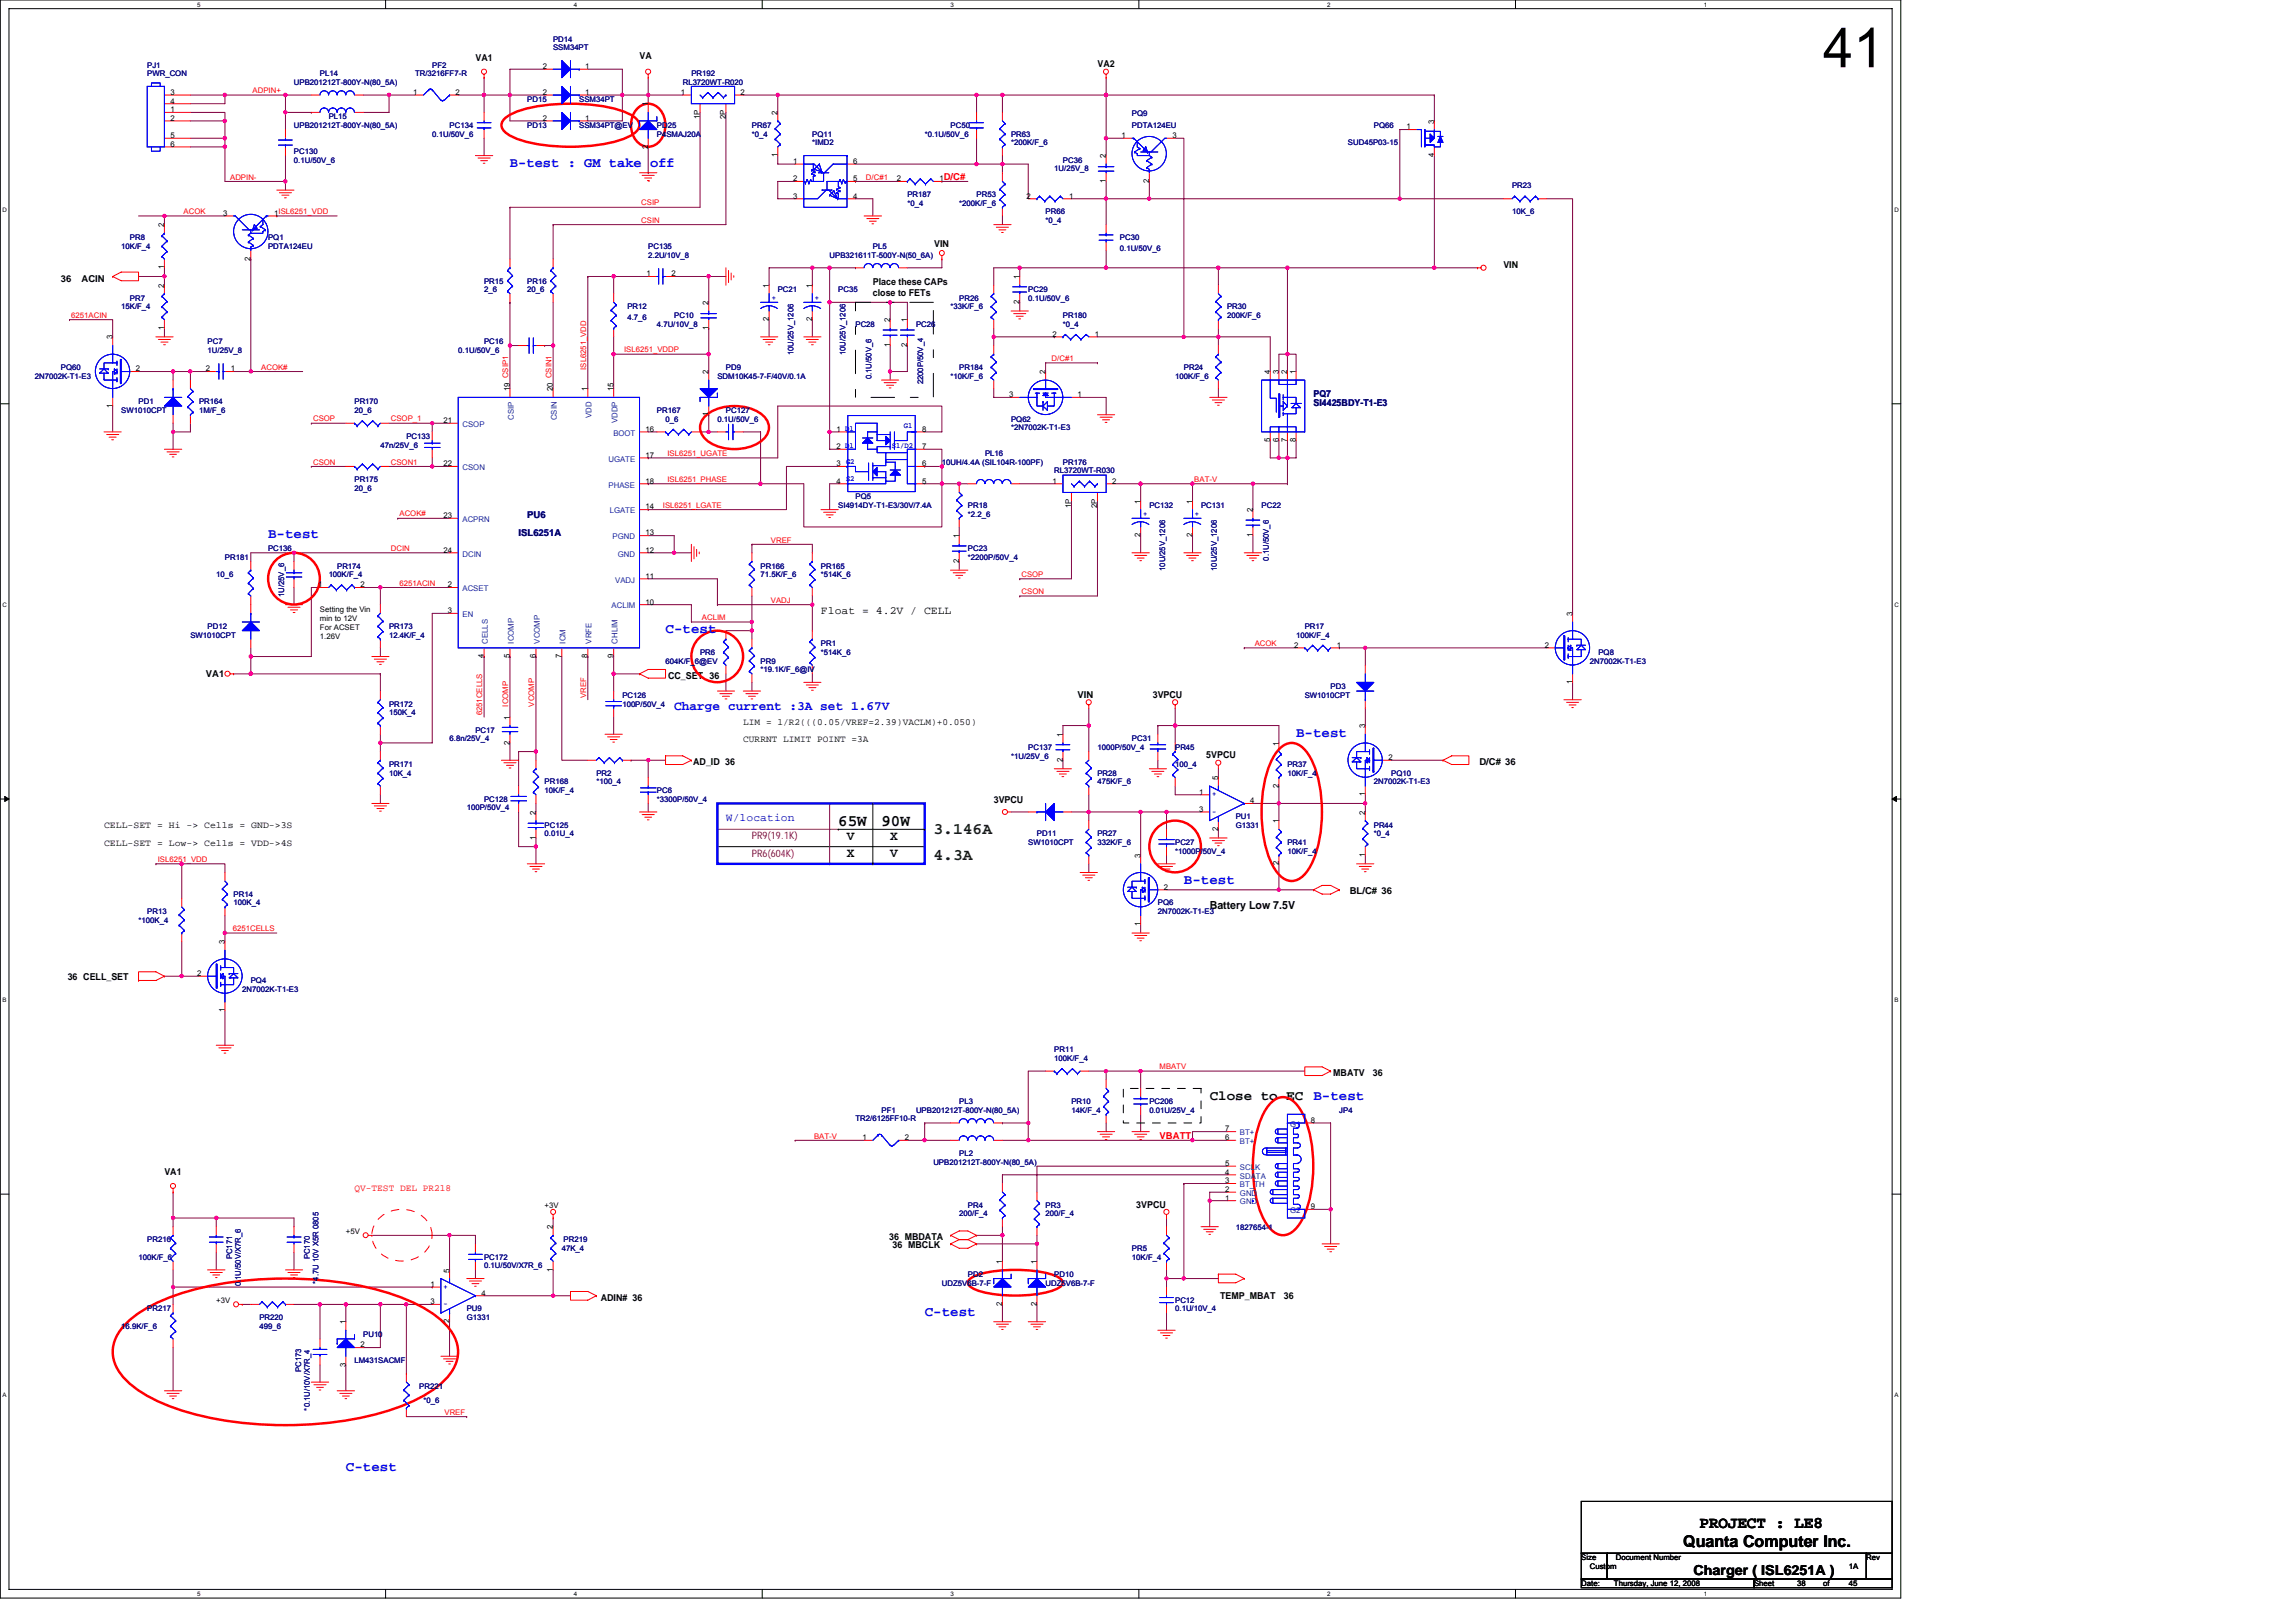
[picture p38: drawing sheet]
<svg xmlns="http://www.w3.org/2000/svg" width="297mm" height="210mm" viewBox="0 0 297 210" stroke-linecap="round" stroke-linejoin="round" font-family="sans-serif">
<defs><g id="words">
<text font-size="7.1" x="235.9" y="8.7">41</text>
<g font-size="2.1">
<text x="108.5" y="106.8">65W</text>
<text x="114" y="106.8">90W</text>
<text x="219.9" y="197.7">PROJECT : LE8</text>
<text x="217.8" y="200.1">Quanta Computer Inc.</text>
</g>
<g font-size="2.1" fill="#004000">
<text x="120.8" y="107.9">3.146A</text>
<text x="120.8" y="111.3">4.3A</text>
</g>
<g font-size="1.8" fill="#00f">
<text x="66" y="21.6">B-test : GM take off</text>
<text x="34.7" y="69.6">B-test</text>
<text x="86.1" y="81.9">C-test</text>
<text x="167.7" y="95.3">B-test</text>
<text x="153.2" y="114.3">B-test</text>
<text x="169.9" y="142.3">B-test</text>
<text x="119.6" y="170.2">C-test</text>
<text x="44.7" y="190.3">C-test</text>
</g>
<g font-size="1.8">
<text x="156.5" y="142.3">Close to EC</text>
<text x="219.1" y="203.7">Charger ( ISL6251A )</text>
</g>
<text font-size="1.7" fill="#00f" x="87.2" y="91.9">Charge current :3A set 1.67V</text>
<g font-size="1.7">
<text x="109.6" y="110.9">X</text>
<text x="109.6" y="108.7">V</text>
<text x="115.2" y="110.9">V</text>
<text x="115.2" y="108.7">X</text>
</g>
<g font-size="1.4">
<text x="106.2" y="79.4">Float = 4.2V / CELL</text>
<text x="156.5" y="117.6">Battery Low 7.5V</text>
</g>
<text font-size="1.4" fill="#00f" x="93.9" y="106.2">W/location</text>
<g font-size="1.3" fill="#804000">
<text x="97.3" y="108.6">PR9(19.1K)</text>
<text x="97.3" y="110.8">PR6(604K)</text>
</g>
<g font-size="1.2">
<text x="61.5" y="7.8">VA1</text>
<text x="82.7" y="7.6">VA</text>
<text x="142" y="8.7">VA2</text>
<text x="120.9" y="32">VIN</text>
<text x="194.5" y="34.6">VIN</text>
<text x="7.9" y="36.4">36</text>
<text x="10.6" y="36.4">ACIN</text>
<text x="112.9" y="36.9">Place these CAPs</text>
<text x="112.9" y="38.4">close to FETs</text>
<text x="26.6" y="87.5">VA1</text>
<text x="86.4" y="87.8">CC_SET 36</text>
<text x="96.2" y="96">CURRNT LIMIT POINT =3A</text>
<text x="96.2" y="93.7">LIM = 1/R2(((0.05/VREF=2.39)VACLM)+0.050)</text>
<text x="139.4" y="90.3">VIN</text>
<text x="149.1" y="90.3">3VPCU</text>
<text x="89.7" y="98.9">AD_ID 36</text>
<text x="156.1" y="98">5VPCU</text>
<text x="191.4" y="98.9">D/C# 36</text>
<text x="13.5" y="107.1">CELL-SET = Hi -&gt; Cells = GND-&gt;3S</text>
<text x="128.6" y="103.9">3VPCU</text>
<text x="13.5" y="109.4">CELL-SET = Low-&gt; Cells = VDD-&gt;4S</text>
<text x="174.6" y="115.7">BL/C# 36</text>
<text x="8.8" y="126.7">36 CELL_SET</text>
<text x="172.5" y="139.3">MBATV</text>
<text x="177.6" y="139.3">36</text>
<text x="21.3" y="152">VA1</text>
<text x="115" y="160.4">36 MBDATA</text>
<text x="115.5" y="161.5">36 MBCLK</text>
<text x="147" y="156.3">3VPCU</text>
<text x="77.7" y="168.3">ADIN# 36</text>
<text x="157.9" y="168.1">TEMP_MBAT</text>
<text x="166.1" y="168.1">36</text>
</g>
<g font-size="1.2" fill="#f00">
<text x="122.1" y="23.2">D/C#</text>
<text x="150" y="147.3">VBATT</text>
<text x="45.9" y="154.1">QV-TEST DEL PR218</text>
</g>
<g font-size="1.2" fill="#000080">
<text x="169.9" y="51.4">PQ7</text>
<text x="169.9" y="52.5">SI4425BDY-T1-E3</text>
<text x="67.1" y="69.3">ISL6251A</text>
<text x="68.2" y="67.1">PU6</text>
</g>
<g font-size="1" fill="#000080">
<text x="71.6" y="5.4">PD14</text>
<text x="19" y="8.7">PJ1</text>
<text x="19" y="9.9">PWR_CON</text>
<text x="38" y="11">UPB201212T-800Y-N(80_5A)</text>
<text x="41.4" y="9.9">PL14</text>
<text x="53.7" y="9.9">TR/3216FF7-R</text>
<text x="55.9" y="8.7">PF2</text>
<text x="71.6" y="6.5">SSM34PT</text>
<text x="88.3" y="11">RL3720WT-R020</text>
<text x="89.4" y="9.9">PR192</text>
<text x="38" y="16.6">UPB201212T-800Y-N(80_5A)</text>
<text x="42.5" y="15.5">PL15</text>
<text x="55.9" y="17.7">0.1U/50V_6</text>
<text x="58.2" y="16.6">PC134</text>
<text x="68.2" y="13.2">PD15</text>
<text x="68.2" y="16.6">PD13</text>
<text x="74.9" y="13.2">SSM34PT</text>
<text x="74.9" y="16.6">SSM34PT@EV</text>
<text x="85" y="16.6">PD25</text>
<text x="85" y="17.7">P4SMAJ20A</text>
<text x="97.3" y="16.6">PR67</text>
<text x="97.3" y="17.7">*0_4</text>
<text x="105.1" y="17.7">PQ11</text>
<text x="119.6" y="17.7">*0.1U/50V_6</text>
<text x="123" y="16.6">PC50</text>
<text x="130.8" y="17.7">PR63</text>
<text x="146.4" y="15">PQ9</text>
<text x="146.4" y="16.6">PDTA124EU</text>
<text x="177.7" y="16.6">PQ66</text>
<text x="38" y="19.9">PC130</text>
<text x="38" y="21">0.1U/50V_6</text>
<text x="105.1" y="18.8">*IMD2</text>
<text x="130.8" y="18.8">*200K/F_6</text>
<text x="136.4" y="22.1">1U/25V_8</text>
<text x="137.5" y="21">PC36</text>
<text x="174.4" y="18.8">SUD45P03-15</text>
<text x="117.4" y="25.5">PR187</text>
<text x="117.4" y="26.6">*0_4</text>
<text x="124.1" y="26.6">*200K/F_6</text>
<text x="126.3" y="25.5">PR53</text>
<text x="135.3" y="27.7">PR66</text>
<text x="135.3" y="28.9">*0_4</text>
<text x="195.6" y="24.4">PR23</text>
<text x="195.6" y="27.7">10K_6</text>
<text x="15.7" y="32.2">10K/F_4</text>
<text x="16.8" y="31.1">PR8</text>
<text x="34.7" y="31.1">PQ1</text>
<text x="34.7" y="32.2">PDTA124EU</text>
<text x="83.9" y="32.2">PC135</text>
<text x="83.9" y="33.3">2.2U/10V_8</text>
<text x="107.3" y="33.3">UPB321611T-500Y-N(50_6A)</text>
<text x="112.9" y="32.2">PL5</text>
<text x="144.9" y="31.1">PC30</text>
<text x="144.9" y="32.4">0.1U/50V_6</text>
<text x="15.7" y="40">15K/F_4</text>
<text x="16.8" y="38.9">PR7</text>
<text x="62.6" y="36.7">PR15</text>
<text x="62.6" y="37.8">2_6</text>
<text x="68.2" y="36.7">PR16</text>
<text x="68.2" y="37.8">20_6</text>
<text x="81.2" y="40">PR12</text>
<text x="81.2" y="41.4">4.7_6</text>
<text x="87.2" y="41.1">PC10</text>
<text x="100.6" y="37.8">PC21</text>
<text x="108.5" y="37.8">PC35</text>
<text x="123" y="40">*33K/F_6</text>
<text x="124.1" y="38.9">PR26</text>
<text x="133" y="37.8">PC29</text>
<text x="133" y="38.9">0.1U/50V_6</text>
<text x="137.5" y="41.1">PR180</text>
<text x="158.7" y="40">PR30</text>
<text x="158.7" y="41.1">200K/F_6</text>
<text x="7.9" y="47.9">PQ60</text>
<text x="26.9" y="44.5">PC7</text>
<text x="26.9" y="45.6">1U/25V_8</text>
<text x="59.3" y="45.6">0.1U/50V_6</text>
<text x="62.6" y="44.5">PC16</text>
<text x="85" y="42.3">4.7U/10V_8</text>
<text x="93.9" y="47.9">PD9</text>
<text x="102.7" y="45.9" transform="rotate(-90 102.7 45.9)">10U/25V_1206</text>
<text x="109.4" y="45.9" transform="rotate(-90 109.4 45.9)">10U/25V_1206</text>
<text x="110.7" y="42.3">PC28</text>
<text x="118.5" y="42.3">PC26</text>
<text x="124.1" y="47.9">PR184</text>
<text x="137.5" y="42.3">*0_4</text>
<text x="153.2" y="47.9">PR24</text>
<text x="4.5" y="49">2N7002K-T1-E3</text>
<text x="15.7" y="53.4">SW1010CPT</text>
<text x="17.9" y="52.3">PD1</text>
<text x="25.8" y="52.3">PR164</text>
<text x="25.8" y="53.4">1M/F_6</text>
<text x="45.9" y="52.3">PR170</text>
<text x="45.9" y="53.4">20_6</text>
<text x="85" y="53.4">PR167</text>
<text x="92.8" y="49">SDM10K45-7-F/40V/0.1A</text>
<text x="93.9" y="53.4">PC127</text>
<text x="112.7" y="49.1" transform="rotate(-90 112.7 49.1)">0.1U/50V_6</text>
<text x="119.4" y="49.7" transform="rotate(-90 119.4 49.7)">2200P/50V_4</text>
<text x="123" y="49">*10K/F_6</text>
<text x="152" y="49">100K/F_6</text>
<text x="49.2" y="57.9">47n/25V_6</text>
<text x="52.6" y="56.8">PC133</text>
<text x="86.1" y="54.6">0_6</text>
<text x="92.8" y="54.6">0.1U/50V_6</text>
<text x="127.4" y="59">PL16</text>
<text x="130.8" y="54.6">PQ62</text>
<text x="130.8" y="55.7">*2N7002K-T1-E3</text>
<text x="45.9" y="62.4">PR175</text>
<text x="45.9" y="63.5">20_6</text>
<text x="108.5" y="65.7">SI4914DY-T1-E3/30V/7.4A</text>
<text x="110.7" y="64.6">PQ5</text>
<text x="121.9" y="60.2">10UH/4.4A (SIL104R-100PF)</text>
<text x="125.2" y="65.7">PR18</text>
<text x="136.4" y="61.3">RL3720WT-R030</text>
<text x="137.5" y="60.2">PR176</text>
<text x="148.7" y="65.7">PC132</text>
<text x="155.4" y="65.7">PC131</text>
<text x="163.2" y="65.7">PC22</text>
<text x="34.7" y="71.3">PC136</text>
<text x="125.2" y="66.8">*2.2_6</text>
<text x="125.2" y="71.3">PC23</text>
<text x="28" y="74.7">10_6</text>
<text x="29.1" y="72.4">PR181</text>
<text x="36.7" y="77.2" transform="rotate(-90 36.7 77.2)">1U/25V_6</text>
<text x="42.5" y="74.7">100K/F_4</text>
<text x="43.6" y="73.6">PR174</text>
<text x="98.4" y="73.6">PR166</text>
<text x="98.4" y="74.7">71.5K/F_6</text>
<text x="106.2" y="73.6">PR165</text>
<text x="106.2" y="74.7">*514K_6</text>
<text x="125.2" y="72.4">*2200P/50V_4</text>
<text x="150.7" y="73.9" transform="rotate(-90 150.7 73.9)">10U/25V_1206</text>
<text x="157.4" y="73.9" transform="rotate(-90 157.4 73.9)">10U/25V_1206</text>
<text x="164.1" y="72.5" transform="rotate(-90 164.1 72.5)">0.1U/50V_6</text>
<text x="24.6" y="82.5">SW1010CPT</text>
<text x="26.9" y="81.4">PD12</text>
<text x="50.3" y="81.4">PR173</text>
<text x="50.3" y="82.5">12.4K/F_4</text>
<text x="106.2" y="83.6">PR1</text>
<text x="167.7" y="82.5">100K/F_4</text>
<text x="168.8" y="81.4">PR17</text>
<text x="86.1" y="85.9">604K/F_6@EV</text>
<text x="90.6" y="84.7">PR6</text>
<text x="98.4" y="85.9">PR9</text>
<text x="98.4" y="87">*19.1K/F_6@IV</text>
<text x="106.2" y="84.7">*514K_6</text>
<text x="172.1" y="89.2">PD3</text>
<text x="205.7" y="85.9">2N7002K-T1-E3</text>
<text x="206.8" y="84.7">PQ8</text>
<text x="50.3" y="91.4">PR172</text>
<text x="50.3" y="92.6">150K_4</text>
<text x="58.2" y="95.9">6.8n/25V_4</text>
<text x="61.5" y="94.8">PC17</text>
<text x="80.5" y="90.3">PC126</text>
<text x="80.5" y="91.4">100P/50V_4</text>
<text x="146.4" y="95.9">PC31</text>
<text x="168.8" y="90.3">SW1010CPT</text>
<text x="50.3" y="99.3">PR171</text>
<text x="50.3" y="100.4">10K_4</text>
<text x="70.5" y="101.5">PR168</text>
<text x="77.1" y="100.4">PR2</text>
<text x="77.1" y="101.5">*100_4</text>
<text x="130.8" y="98.1">*1U/25V_6</text>
<text x="133" y="97">PC137</text>
<text x="142" y="100.4">PR28</text>
<text x="142" y="101.5">475K/F_6</text>
<text x="142" y="97">1000P/50V_4</text>
<text x="152" y="97">PR45</text>
<text x="152" y="99.3">100_4</text>
<text x="166.6" y="99.3">PR37</text>
<text x="166.6" y="100.4">10K/F_4</text>
<text x="177.7" y="101.5">2N7002K-T1-E3</text>
<text x="180" y="100.4">PQ10</text>
<text x="60.4" y="104.9">100P/50V_4</text>
<text x="62.6" y="103.7">PC128</text>
<text x="70.5" y="107.1">PC125</text>
<text x="70.5" y="102.6">10K/F_4</text>
<text x="85" y="102.6">PC6</text>
<text x="85" y="103.7">*3300P/50V_4</text>
<text x="159.9" y="106">PU1</text>
<text x="159.9" y="107.1">G1331</text>
<text x="177.7" y="107.1">PR44</text>
<text x="70.5" y="108.2">0.01U_4</text>
<text x="133" y="109.3">SW1010CPT</text>
<text x="134.2" y="108.2">PD11</text>
<text x="142" y="108.2">PR27</text>
<text x="142" y="109.3">332K/F_6</text>
<text x="152" y="109.3">PC27</text>
<text x="152" y="110.4">*1000P/50V_4</text>
<text x="166.6" y="109.3">PR41</text>
<text x="166.6" y="110.4">10K/F_4</text>
<text x="177.7" y="108.2">*0_4</text>
<text x="17.9" y="119.4">*100K_4</text>
<text x="19" y="118.3">PR13</text>
<text x="30.2" y="116">PR14</text>
<text x="30.2" y="117.1">100K_4</text>
<text x="149.8" y="117.1">PQ6</text>
<text x="149.8" y="118.3">2N7002K-T1-E3</text>
<text x="31.3" y="128.3">2N7002K-T1-E3</text>
<text x="32.4" y="127.2">PQ4</text>
<text x="136.4" y="136.1">PR11</text>
<text x="136.4" y="137.3">100K/F_4</text>
<text x="114" y="144">PF1</text>
<text x="118.5" y="144">UPB201212T-800Y-N(80_5A)</text>
<text x="124.1" y="142.9">PL3</text>
<text x="138.6" y="142.9">PR10</text>
<text x="138.6" y="144">14K/F_4</text>
<text x="148.7" y="142.9">PC206</text>
<text x="148.7" y="144">0.01U/25V_4</text>
<text x="173.3" y="144">JP4</text>
<text x="110.7" y="145.1">TR2/6125FF10-R</text>
<text x="124.1" y="149.6">PL2</text>
<text x="120.8" y="150.7">UPB201212T-800Y-N(80_5A)</text>
<text x="19" y="160.7">PR216</text>
<text x="72.7" y="161.8">47K_4</text>
<text x="72.9" y="160.7">PR219</text>
<text x="124.1" y="157.4">200/F_4</text>
<text x="125.2" y="156.3">PR4</text>
<text x="135.3" y="156.3">PR3</text>
<text x="135.3" y="157.4">200/F_4</text>
<text x="146.4" y="161.8">PR5</text>
<text x="159.9" y="159.2">1827654-1</text>
<text x="17.9" y="163">100K/F_6</text>
<text x="30" y="162.9" transform="rotate(-90 30 162.9)">PC171</text>
<text x="31.2" y="166.4" transform="rotate(-90 31.2 166.4)">0.1U/50V/X7R_6</text>
<text x="40.1" y="162.9" transform="rotate(-90 40.1 162.9)">PC170</text>
<text x="41.2" y="166.1" transform="rotate(-90 41.2 166.1)">*4.7U 10V X5R 0805</text>
<text x="62.6" y="163">PC172</text>
<text x="62.6" y="164.1">0.1U/50V/X7R_6</text>
<text x="121.9" y="166.3">UDZ5V6B-7-F</text>
<text x="125.2" y="165.2">PD2</text>
<text x="135.3" y="166.3">UDZ5V6B-7-F</text>
<text x="136.4" y="165.2">PD10</text>
<text x="146.4" y="163">10K/F_4</text>
<text x="15.7" y="171.9">16.9K/F_6</text>
<text x="19" y="169.7">PR217</text>
<text x="33.6" y="170.8">PR220</text>
<text x="33.6" y="171.9">499_6</text>
<text x="47" y="173">PU10</text>
<text x="60.4" y="169.7">PU9</text>
<text x="60.4" y="170.8">G1331</text>
<text x="152" y="168.6">PC12</text>
<text x="152" y="169.7">0.1U/10V_4</text>
<text x="39" y="177.5" transform="rotate(-90 39 177.5)">PC173</text>
<text x="45.9" y="176.4">LM431SACMF</text>
<text x="54.2" y="179.7">PR221</text>
<text x="40.1" y="182.5" transform="rotate(-90 40.1 182.5)">*0.1U/10V/X7R_4</text>
<text x="54.8" y="181.5">*0_6</text>
</g>
<g font-size="1">
<text x="70.2" y="8.9">2</text>
<text x="75.7" y="8.9">1</text>
<text x="22.1" y="12.3">3</text>
<text x="22.1" y="13.4">4</text>
<text x="22.1" y="14.5">1</text>
<text x="22.1" y="15.6">2</text>
<text x="22.1" y="17.9">5</text>
<text x="53.4" y="12.3">1</text>
<text x="58.9" y="12.3">2</text>
<text x="70.2" y="12.3">2</text>
<text x="70.2" y="15.6">2</text>
<text x="75.7" y="12.3">1</text>
<text x="75.7" y="15.6">1</text>
<text x="83.8" y="13.8" transform="rotate(-90 83.8 13.8)">1</text>
<text x="88.1" y="12.3">1</text>
<text x="90.5" y="15.4" transform="rotate(-90 90.5 15.4)">1P</text>
<text x="93.9" y="15.4" transform="rotate(-90 93.9 15.4)">2P</text>
<text x="95.8" y="12.3">2</text>
<text x="100.6" y="14.9" transform="rotate(-90 100.6 14.9)">2</text>
<text x="145.1" y="17.9">1</text>
<text x="151.7" y="17.9">3</text>
<text x="182" y="16.7">1</text>
<text x="185.5" y="16" transform="rotate(-90 185.5 16)">3</text>
<text x="22.1" y="19">6</text>
<text x="83.8" y="19.2" transform="rotate(-90 83.8 19.2)">2</text>
<text x="100.6" y="20.3" transform="rotate(-90 100.6 20.3)">1</text>
<text x="102.6" y="23.5">2</text>
<text x="102.6" y="21.2">1</text>
<text x="110.4" y="21.2">6</text>
<text x="110.4" y="23.5">5</text>
<text x="116" y="23.5">2</text>
<text x="121.5" y="23.5">1</text>
<text x="143.1" y="23.7" transform="rotate(-90 143.1 23.7)">1</text>
<text x="143.1" y="20.4" transform="rotate(-90 143.1 20.4)">2</text>
<text x="148.7" y="23.7" transform="rotate(-90 148.7 23.7)">2</text>
<text x="185.5" y="20.3" transform="rotate(-90 185.5 20.3)">4</text>
<text x="21.2" y="29.4" transform="rotate(-90 21.2 29.4)">2</text>
<text x="28.9" y="27.9">3</text>
<text x="35.5" y="27.9">1ISL6251_VDD</text>
<text x="102.6" y="25.7">3</text>
<text x="110.4" y="25.7">4</text>
<text x="132.8" y="25.7">2</text>
<text x="138.3" y="25.7">1</text>
<text x="21.2" y="34.9" transform="rotate(-90 21.2 34.9)">1</text>
<text x="32.4" y="33.7" transform="rotate(-90 32.4 33.7)">2</text>
<text x="83.6" y="35.8">1</text>
<text x="86.9" y="35.8">2</text>
<text x="21.2" y="37.2" transform="rotate(-90 21.2 37.2)">2</text>
<text x="91.7" y="39.5" transform="rotate(-90 91.7 39.5)">2</text>
<text x="99.5" y="41.6" transform="rotate(-90 99.5 41.6)">2</text>
<text x="99.5" y="37.2" transform="rotate(-90 99.5 37.2)">1</text>
<text x="105.1" y="41.6" transform="rotate(-90 105.1 41.6)">2</text>
<text x="105.1" y="37.2" transform="rotate(-90 105.1 37.2)">1</text>
<text x="115.1" y="41.7" transform="rotate(-90 115.1 41.7)">2</text>
<text x="117.4" y="41.7" transform="rotate(-90 117.4 41.7)">1</text>
<text x="131.9" y="39.3" transform="rotate(-90 131.9 39.3)">2</text>
<text x="131.9" y="36.1" transform="rotate(-90 131.9 36.1)">1</text>
<text x="14.6" y="43.9" transform="rotate(-90 14.6 43.9)">3</text>
<text x="21.2" y="42.7" transform="rotate(-90 21.2 42.7)">1</text>
<text x="91.7" y="42.7" transform="rotate(-90 91.7 42.7)">1</text>
<text x="115.1" y="44.9" transform="rotate(-90 115.1 44.9)">1</text>
<text x="117.4" y="44.9" transform="rotate(-90 117.4 44.9)">2</text>
<text x="136.2" y="43.6">2</text>
<text x="141.6" y="43.6">1</text>
<text x="14.6" y="52.7" transform="rotate(-90 14.6 52.7)">1</text>
<text x="17.6" y="48">2</text>
<text x="26.6" y="48">2</text>
<text x="29.9" y="48">1</text>
<text x="66" y="50.6" transform="rotate(-90 66 50.6)">19 CSIP1</text>
<text x="71.5" y="50.6" transform="rotate(-90 71.5 50.6)">20 CSIN1</text>
<text x="76" y="50.6" transform="rotate(-90 76 50.6)">1</text>
<text x="79.4" y="50.6" transform="rotate(-90 79.4 50.6)">15</text>
<text x="91.7" y="53.9" transform="rotate(-90 91.7 53.9)">1</text>
<text x="91.7" y="48.4" transform="rotate(-90 91.7 48.4)">2</text>
<text x="130.6" y="51.4">3</text>
<text x="135.3" y="48.4" transform="rotate(-90 135.3 48.4)">2</text>
<text x="139.4" y="51.4">1</text>
<text x="164.3" y="48.4" transform="rotate(-90 164.3 48.4)">4</text>
<text x="165.4" y="48.4" transform="rotate(-90 165.4 48.4)">3</text>
<text x="166.5" y="48.4" transform="rotate(-90 166.5 48.4)">2</text>
<text x="167.7" y="48.4" transform="rotate(-90 167.7 48.4)">1</text>
<text x="57.4" y="54.7">21</text>
<text x="83.5" y="59.2">17</text>
<text x="83.5" y="55.9">16</text>
<text x="108.2" y="55.9">1 D1</text>
<text x="108.2" y="58.1">2 D1</text>
<text x="119.3" y="55.9">8</text>
<text x="119.3" y="58.1">7</text>
<text x="164.3" y="57.2" transform="rotate(-90 164.3 57.2)">5</text>
<text x="165.4" y="57.2" transform="rotate(-90 165.4 57.2)">6</text>
<text x="166.5" y="57.2" transform="rotate(-90 166.5 57.2)">7</text>
<text x="167.7" y="57.2" transform="rotate(-90 167.7 57.2)">8</text>
<text x="57.4" y="60.3">22</text>
<text x="83.5" y="62.6">18</text>
<text x="83.5" y="65.9">14</text>
<text x="108.2" y="60.3">3</text>
<text x="108.2" y="62.6">4</text>
<text x="119.3" y="60.3">6</text>
<text x="119.3" y="62.6">5</text>
<text x="136.2" y="62.6">1</text>
<text x="138.6" y="65.7" transform="rotate(-90 138.6 65.7)">1P</text>
<text x="142" y="65.7" transform="rotate(-90 142 65.7)">2P</text>
<text x="143.9" y="62.6">2</text>
<text x="147.5" y="65.2" transform="rotate(-90 147.5 65.2)">1</text>
<text x="154.3" y="65.2" transform="rotate(-90 154.3 65.2)">1</text>
<text x="57.4" y="67">23</text>
<text x="57.4" y="71.5">24</text>
<text x="83.5" y="69.3">13</text>
<text x="83.5" y="71.5">12</text>
<text x="124.1" y="69.6" transform="rotate(-90 124.1 69.6)">1</text>
<text x="147.5" y="69.5" transform="rotate(-90 147.5 69.5)">2</text>
<text x="154.3" y="69.5" transform="rotate(-90 154.3 69.5)">2</text>
<text x="162.1" y="69.5" transform="rotate(-90 162.1 69.5)">1</text>
<text x="162.1" y="66.3" transform="rotate(-90 162.1 66.3)">2</text>
<text x="41.2" y="76">1</text>
<text x="46.6" y="76">2</text>
<text x="57.9" y="76">2</text>
<text x="83.5" y="74.9">11</text>
<text x="124.1" y="72.9" transform="rotate(-90 124.1 72.9)">2</text>
<text x="41.4" y="79.1">Setting the Vin</text>
<text x="41.4" y="80.3">min to 12V</text>
<text x="41.4" y="81.5">For ACSET</text>
<text x="41.4" y="82.6">1.26V</text>
<text x="57.9" y="79.3">3</text>
<text x="83.5" y="78.2">10</text>
<text x="167.4" y="83.8">2</text>
<text x="172.9" y="83.8">1</text>
<text x="199.9" y="83.8">2</text>
<text x="203.4" y="79.7" transform="rotate(-90 203.4 79.7)">3</text>
<text x="62.6" y="85.2" transform="rotate(-90 62.6 85.2)">4</text>
<text x="66" y="85.2" transform="rotate(-90 66 85.2)">5</text>
<text x="69.3" y="85.2" transform="rotate(-90 69.3 85.2)">6</text>
<text x="72.7" y="85.2" transform="rotate(-90 72.7 85.2)">7</text>
<text x="76" y="85.2" transform="rotate(-90 76 85.2)">8</text>
<text x="79.4" y="85.2" transform="rotate(-90 79.4 85.2)">9</text>
<text x="203.4" y="88.5" transform="rotate(-90 203.4 88.5)">1</text>
<text x="66" y="93.1" transform="rotate(-90 66 93.1)">1</text>
<text x="137.5" y="95.3" transform="rotate(-90 137.5 95.3)">1</text>
<text x="176.6" y="94.2" transform="rotate(-90 176.6 94.2)">3</text>
<text x="66" y="96.3" transform="rotate(-90 66 96.3)">2</text>
<text x="137.5" y="98.6" transform="rotate(-90 137.5 98.6)">2</text>
<text x="157.6" y="100.9" transform="rotate(-90 157.6 100.9)">5</text>
<text x="165.4" y="101.9" transform="rotate(-90 165.4 101.9)">2</text>
<text x="165.4" y="96.5" transform="rotate(-90 165.4 96.5)">1</text>
<text x="179.6" y="98.3">2</text>
<text x="69.3" y="105.4" transform="rotate(-90 69.3 105.4)">2</text>
<text x="155.1" y="102.8">1</text>
<text x="155.1" y="105">3</text>
<text x="157.6" y="107.5" transform="rotate(-90 157.6 107.5)">2</text>
<text x="161.8" y="103.9">4</text>
<text x="165.4" y="106.5" transform="rotate(-90 165.4 106.5)">1</text>
<text x="176.6" y="105.4" transform="rotate(-90 176.6 105.4)">2</text>
<text x="176.6" y="103" transform="rotate(-90 176.6 103)">1</text>
<text x="69.3" y="108.6" transform="rotate(-90 69.3 108.6)">1</text>
<text x="147.5" y="111" transform="rotate(-90 147.5 111)">3</text>
<text x="165.4" y="112" transform="rotate(-90 165.4 112)">2</text>
<text x="176.6" y="110.9" transform="rotate(-90 176.6 110.9)">1</text>
<text x="147.5" y="119.8" transform="rotate(-90 147.5 119.8)">1</text>
<text x="150.6" y="115.1">2</text>
<text x="29.1" y="122.2" transform="rotate(-90 29.1 122.2)">3</text>
<text x="25.5" y="126.3">2</text>
<text x="29.1" y="131" transform="rotate(-90 29.1 131)">1</text>
<text x="111.6" y="147.5">1</text>
<text x="117" y="147.5">2</text>
<text x="158.5" y="146.4">7</text>
<text x="158.5" y="147.5">6</text>
<text x="169.6" y="145.3">8</text>
<text x="158.5" y="155.3">1</text>
<text x="158.5" y="150.9">5</text>
<text x="158.5" y="153.1">3</text>
<text x="158.5" y="154.2">2</text>
<text x="158.5" y="152">4</text>
<text x="44.7" y="159.6">+5V</text>
<text x="70.5" y="156.3">+3V</text>
<text x="71.5" y="159" transform="rotate(-90 71.5 159)">2</text>
<text x="169.6" y="156.4">9</text>
<text x="55.7" y="166.5">1</text>
<text x="58.1" y="164.6" transform="rotate(-90 58.1 164.6)">5</text>
<text x="62.3" y="167.6">4</text>
<text x="71.5" y="164.5" transform="rotate(-90 71.5 164.5)">1</text>
<text x="129.7" y="163.5" transform="rotate(-90 129.7 163.5)">1</text>
<text x="134.1" y="163.5" transform="rotate(-90 134.1 163.5)">1</text>
<text x="28" y="168.6">+3V</text>
<text x="44.7" y="171.3" transform="rotate(-90 44.7 171.3)">1</text>
<text x="55.7" y="168.7">3</text>
<text x="58.1" y="171.2" transform="rotate(-90 58.1 171.2)">2</text>
<text x="129.7" y="169" transform="rotate(-90 129.7 169)">2</text>
<text x="134.1" y="169" transform="rotate(-90 134.1 169)">2</text>
<text x="44.7" y="176.8" transform="rotate(-90 44.7 176.8)">3</text>
<text x="46.6" y="174.3">2</text>
<text x="204.6" y="201.9">Size</text>
<text x="205.7" y="203">Custom</text>
<text x="209" y="201.9">Document Number</text>
<text x="239.2" y="203">1A</text>
<text x="241.4" y="201.9">Rev</text>
<text x="204.6" y="205.2">Date:</text>
<text x="208.8" y="205.2">Thursday, June 12, 2008</text>
<text x="226.9" y="205.2">Sheet</text>
<text x="232.5" y="205.2">38</text>
<text x="235.9" y="205.2">of</text>
<text x="239.2" y="205.2">45</text>
</g>
<g font-size="1" fill="#f00">
<text x="32.7" y="12.1">ADPIN+</text>
<text x="29.8" y="23.2">ADPIN-</text>
<text x="112" y="23.2">D/C#1</text>
<text x="23.7" y="27.7">ACOK</text>
<text x="83" y="26.6">CSIP</text>
<text x="83" y="28.8">CSIN</text>
<text x="9.2" y="41.1">6251ACIN</text>
<text x="33.8" y="47.8">ACOK#</text>
<text x="75.8" y="47.8" transform="rotate(-90 75.8 47.8)">ISL6251_VDD</text>
<text x="80.7" y="45.6">ISL6251_VDDP</text>
<text x="136.1" y="46.7">D/C#1</text>
<text x="40.5" y="54.5">CSOP</text>
<text x="50.6" y="54.5">CSOP_1</text>
<text x="86.3" y="59">ISL6251_UGATE</text>
<text x="40.5" y="60.1">CSON</text>
<text x="50.6" y="60.1">CSON1</text>
<text x="85.8" y="65.7">ISL6251_LGATE</text>
<text x="86.3" y="62.4">ISL6251_PHASE</text>
<text x="154.5" y="62.4">BAT-V</text>
<text x="50.6" y="71.3">DCIN</text>
<text x="51.7" y="66.8">ACOK#</text>
<text x="99.7" y="70.2">VREF</text>
<text x="51.7" y="75.8">6251ACIN</text>
<text x="99.7" y="78">VADJ</text>
<text x="132.2" y="76.9">CSON</text>
<text x="132.2" y="74.7">CSOP</text>
<text x="90.8" y="80.2">ACLIM</text>
<text x="162.3" y="83.6">ACOK</text>
<text x="62.4" y="92.5" transform="rotate(-90 62.4 92.5)">6251CELLS</text>
<text x="65.7" y="91.4" transform="rotate(-90 65.7 91.4)">ICOMP</text>
<text x="69.1" y="91.4" transform="rotate(-90 69.1 91.4)">VCOMP</text>
<text x="75.8" y="90.3" transform="rotate(-90 75.8 90.3)">VREF</text>
<text x="20.4" y="111.5">ISL6251_VDD</text>
<text x="30.1" y="120.5">6251CELLS</text>
<text x="150" y="138.3">MBATV</text>
<text x="105.3" y="147.3">BAT-V</text>
<text x="57.5" y="183">VREF</text>
</g>
<g font-size="1" fill="#00f">
<text x="99.8" y="38.8">+</text>
<text x="105.4" y="38.8">+</text>
<text x="109.3" y="55.8">D1</text>
<text x="109.3" y="58">D1</text>
<text x="115.4" y="58">S1/D2</text>
<text x="116.9" y="55.4">G1</text>
<text x="109.4" y="60">G2</text>
<text x="109.4" y="62.3">S2</text>
<text x="147.9" y="66.7">+</text>
<text x="154.6" y="66.7">+</text>
<text x="156.8" y="103">+</text>
<text x="156.8" y="105.3">-</text>
<text x="57.4" y="166.8">+</text>
<text x="57.4" y="169">-</text>
</g>
<g font-size="1" fill="#004080">
<text x="59.8" y="55.2">CSOP</text>
<text x="66.5" y="54.3" transform="rotate(-90 66.5 54.3)">CSIP</text>
<text x="72" y="54.4" transform="rotate(-90 72 54.4)">CSIN</text>
<text x="76.5" y="54.1" transform="rotate(-90 76.5 54.1)">VDD</text>
<text x="78.7" y="59.7">UGATE</text>
<text x="79.4" y="56.4">BOOT</text>
<text x="79.9" y="54.8" transform="rotate(-90 79.9 54.8)">VDDP</text>
<text x="59.8" y="60.8">CSON</text>
<text x="78.7" y="63.1">PHASE</text>
<text x="59.8" y="67.5">ACPRN</text>
<text x="78.9" y="66.4">LGATE</text>
<text x="79.2" y="69.8">PGND</text>
<text x="59.8" y="76.5">ACSET</text>
<text x="59.8" y="72">DCIN</text>
<text x="79.6" y="75.4">VADJ</text>
<text x="79.9" y="72">GND</text>
<text x="59.8" y="79.8">EN</text>
<text x="63.1" y="83.3" transform="rotate(-90 63.1 83.3)">CELLS</text>
<text x="66.5" y="83.3" transform="rotate(-90 66.5 83.3)">ICOMP</text>
<text x="69.8" y="83.3" transform="rotate(-90 69.8 83.3)">VCOMP</text>
<text x="73.2" y="83.3" transform="rotate(-90 73.2 83.3)">ICM</text>
<text x="76.5" y="83.3" transform="rotate(-90 76.5 83.3)">VRFE</text>
<text x="79.1" y="78.7">ACLIM</text>
<text x="79.9" y="83.3" transform="rotate(-90 79.9 83.3)">CHLIM</text>
<text x="160.4" y="146.9">BT+</text>
<text x="160.4" y="148">BT+</text>
<text x="166.9" y="145.8">G1</text>
<text x="160.4" y="155.8">GND</text>
<text x="160.4" y="151.4">SCLK</text>
<text x="160.4" y="153.6">BT_TH</text>
<text x="160.4" y="154.7">GND</text>
<text x="160.4" y="152.5">SDATA</text>
<text x="166.9" y="157">G2</text>
</g>
<g font-size=".8">
<text x="25.5" y=".8">5</text>
<text x="74.2" y=".8">4</text>
<text x="123" y=".8">3</text>
<text x="171.7" y=".8">2</text>
<text x="220.4" y=".8">1</text>
<text x=".3" y="27.4">D</text>
<text x="245.1" y="27.4">D</text>
<text x=".3" y="78.5">C</text>
<text x="245.1" y="78.5">C</text>
<text x=".3" y="129.6">B</text>
<text x="245.1" y="129.6">B</text>
<text x=".3" y="180.8">A</text>
<text x="245.1" y="180.8">A</text>
<text x="25.5" y="206.5">5</text>
<text x="74.2" y="206.5">4</text>
<text x="123" y="206.5">3</text>
<text x="171.7" y="206.5">2</text>
<text x="220.4" y="206.5">1</text>
</g>
</g></defs>
<path d="M0 0h245.9v206.8h-245.9zM1.2 1.1h243.6v204.5h-243.6z" fill="none" stroke="#000" stroke-width=".13"/>
<g fill="#fff">
<path d="M25.5 .1h.5v.9h-.5z"/>
<path d="M25.5 205.8h.5v.9h-.5z"/>
</g>
<path d="M49.9 0v1.1M49.9 205.6v1.2" fill="none" stroke="#000" stroke-width=".13"/>
<g fill="#fff">
<path d="M74.2 .1h.5v.9h-.5z"/>
<path d="M74.2 205.8h.5v.9h-.5z"/>
</g>
<path d="M98.6 0v1.1M98.6 205.6v1.2" fill="none" stroke="#000" stroke-width=".13"/>
<g fill="#fff">
<path d="M123 .1h.4v.9h-.4z"/>
<path d="M123 205.8h.4v.9h-.4z"/>
</g>
<path d="M147.3 0v1.1M147.3 205.6v1.2" fill="none" stroke="#000" stroke-width=".13"/>
<g fill="#fff">
<path d="M171.7 .1h.4v.9h-.4z"/>
<path d="M171.7 205.8h.4v.9h-.4z"/>
</g>
<path d="M196.1 0v1.1M196.1 205.6v1.2" fill="none" stroke="#000" stroke-width=".13"/>
<g fill="#fff">
<path d="M220.4 .1h.5v.9h-.5z"/>
<path d="M220.4 205.8h.5v.9h-.5z"/>
<path d="M.3 26.7h.6v.9h-.6z"/>
<path d="M245.1 26.7h.6v.9h-.6z"/>
<path d="M.3 77.8h.6v.9h-.6z"/>
<path d="M245.1 77.8h.6v.9h-.6z"/>
</g>
<path d="M0 52.2h1.2M244.8 52.2h1.1" fill="none" stroke="#000" stroke-width=".13"/>
<g fill="#fff">
<path d="M.3 128.9h.6v.9h-.6z"/>
<path d="M245.1 128.9h.5v.9h-.5z"/>
</g>
<path d="M0 103.4h1.2M244.8 103.4h1.1" fill="none" stroke="#000" stroke-width=".13"/>
<path d="M.6 103l.6 .4-.6 .3zM244.8 103.4l.5-.4v.7z" fill="#000" stroke="#000" stroke-width=".13"/>
<g fill="#fff">
<path d="M.3 180h.6v.9h-.6z"/>
<path d="M245.1 180h.5v.9h-.5z"/>
</g>
<g fill="none" stroke="#000" stroke-width=".13">
<path d="M92.8 109.5h26.8M108.5 107.3h11.1M112.9 111.8h.1M112.9 103.9v7.9M119.6 109.5h.1M119.6 107.3h.1M0 154.5h1.2M244.8 154.5h1.1M204.6 194.2h40.2v6.8h-40.2zM204.6 201h3.3v3.3h-3.3zM204.6 204.3h22.3v1.1h-22.3zM207.9 201h33.5v3.3h-33.5z"/>
<path d="M226.9 204.3h17.9v1.1h-17.9zM241.4 201h3.4v3.3h-3.4z"/>
</g>
<g fill="none" stroke="#800040" stroke-width=".13">
<path d="M24.6 14.5h4.5v1.1M24.6 12.3h15.7M24.6 15.6h4.5M24.6 17.9h4.5M24.6 19h4.5M29.1 12.3h.1M29.1 12.3v1.1h-4.5M29.1 15.6h.1M29.1 15.6v2.3M29.1 17.9h.1M29.1 17.9v1.1M29.1 19h.1"/>
<path d="M29.1 19v4.5h7.8M36.9 14.5v2.3M36.9 12.3h.1M36.9 12.3v2.2M36.9 14.5h3.4M40.3 14.5h.1M47 12.3h3.3M50.3 12.3h.1M50.3 12.3v2.2h-3.3M50.3 12.3h3.4M59.3 12.3h3.3M62.6 10.1v2.2"/>
<path d="M62.6 12.3h.1M62.6 12.3v2.2M62.6 17.9v2.2M62.6 12.3h7.9M66 12.3h.1M66 12.3v3.3h4.5M70.5 9h-4.5v3.3M76 9h4.5v3.3M76 12.3h4.5M80.5 12.3h.1M80.5 12.3v3.3h-4.5M80.5 12.3h3.4"/>
<path d="M83.9 12.3h.1M83.9 10.1v2.2M83.9 12.3v1.1M83.9 12.3h4.4M83.9 19v3.4M90.6 14.5v12.3h-24.6M93.9 14.5v14.6h-22.3M96.2 12.3h4.4M100.6 12.3v2.2M100.6 12.3h.1M100.6 12.3h25.7M126.3 12.3v2.2"/>
<path d="M126.3 17.9v3.3M126.3 12.3h3.4M129.7 12.3v2.2M129.7 12.3h.1M129.7 12.3h55.9M143.1 17.9h2.2M143.1 17.9v2.2M143.1 17.9h.1M143.1 10.1v7.8M152 17.9h1.2v25.7M182.2 16.8h-1.1v8.9M185.6 12.3h.1"/>
<path d="M185.6 12.3v3.3M17.9 35.8h3.4M17.9 27.9h3.4M21.3 27.9v1.2M21.3 35.8h.1M21.3 27.9h.1M21.3 34.6v1.2M21.3 35.8v1.1M21.3 27.9h7.8M32.4 33.5h.1M32.4 33.5v14.6M35.8 27.9h.1"/>
<path d="M35.8 27.9h7.8M36.9 23.5h.1M36.9 20.1v3.4M36.9 23.5v1.1M66 26.8h.1M66 26.8v6.7M66 39.1h.1M66 39.1v11.2M71.6 39.1v5.6M71.6 29.1h.1M71.6 29.1v4.4M76 35.8h.1"/>
<path d="M76 35.8h3.4v2.2M76 35.8v14.5M79.4 35.8h.1M79.4 35.8h4.5M83.9 22.4h.1M87.2 35.8h4.5M91.7 35.8h.1M91.7 35.8v3.3M91.7 35.8h2.2M100.6 20.1v1.1h2.3M102.9 23.5h-2.3v2.2h2.3M105.1 36.9h.1"/>
<path d="M105.1 34.6v2.3M107.3 34.6v4.5M107.3 34.6h-7.8v2.3M107.3 34.6h3.4M107.3 39.1h7.9M107.3 39.1v16.8M110.7 34.6h.1M110.7 21.2h15.6M110.7 23.5h.1M110.7 25.7h2.2v2.2M110.7 23.5h5.6M115.2 39.1h2.2v2.3"/>
<path d="M115.2 39.1v2.3M115.2 39.1h.1M121.9 23.5h.1M121.9 33.5v1.1h-4.5M121.9 23.5h3.3M126.3 21.2h.1M126.3 21.2h3.4M129.7 21.2v1.2M129.7 27.9v1.2M129.7 21.2h3.3v4.5M129.7 20.1v1.1M131.9 39.1v1.1"/>
<path d="M131.9 34.6v1.2M131.9 34.6h-3.3v2.3M131.9 34.6h25.7M138.6 25.7h4.5M143.1 23.5v2.2M143.1 32.4v2.2M143.1 25.7v3.4M143.1 34.6h.1M143.1 25.7h38M148.7 25.7h.1M148.7 23.5v2.2M157.6 34.6h.1"/>
<path d="M157.6 34.6v2.3M157.6 34.6h9M166.6 34.6h.1M166.6 34.6h24.6M166.6 34.6v11.2M181.1 25.7h13.4M181.1 25.7h.1M185.6 20.1v14.5M191.2 34.6h.1M200.1 25.7h3.4v53.7M9 41.4h5.6v2.2M9 41.4h.1"/>
<path d="M14.6 52.5v3.4M17.9 48.1h4.5M21.3 42.5v1.1M22.4 48.1h.1M22.4 48.1h2.2M22.4 55.9h.1M22.4 54.8v1.1M22.4 55.9v2.2M22.4 48.1v1.1M24.6 48.1h.1M24.6 48.1v1.1M24.6 54.8v1.1h-2.2"/>
<path d="M24.6 48.1h2.3M30.2 48.1h2.2M32.4 48.1h.1M32.4 48.1h6.8M40.3 54.8h.1M40.3 54.8h4.4M50.3 54.8h5.6M55.9 54.8h.1M55.9 54.8v1.1M55.9 59.2v1.1M55.9 54.8h2.3M66 44.7h1.1"/>
<path d="M66 44.7h.1M70.5 44.7h.1M70.5 44.7h1.1M71.6 44.7h.1M71.6 44.7v5.6M79.4 43.6v2.2M79.4 45.8h.1M79.4 45.8v4.5M79.4 45.8h12.3M83.9 55.9h1.1M83.9 59.2h.1M90.6 55.9h1.1"/>
<path d="M91.7 55.9h1.1M91.7 53.7h.1M91.7 45.8v2.3M91.7 42.5h.1M91.7 42.5v3.3M91.7 53.7v2.2M96.2 55.9h2.2v6.7M99.5 41.4v2.2M105.1 41.4v2.2M107.3 55.9v2.2h1.2M107.3 55.9h1.2M107.3 55.9h.1"/>
<path d="M115.2 48.1h.1M115.2 48.1v1.1M115.2 44.7v3.4M117.4 44.7v3.4h-2.2M119.6 55.9h2.3v-3.4h-21.3v6.7h-16.7M119.6 58.1h2.3v2.2M128.6 42.5v1.1h7.8M128.6 50.3v1.1h2.2M128.6 43.6v1.1M136.4 43.6h.1M139.7 51.4h3.4v2.3M142 46.9h-6.7v1.2"/>
<path d="M142 46.9h.1M142 43.6h15.6M153.2 43.6h.1M157.6 43.6h6.7v4.5M157.6 42.5v1.1M157.6 50.3v1.1M157.6 43.6h.1M157.6 43.6v1.1M164.3 57v2.2h2.3M165.5 57v2.2M165.5 59.2h.1M166.6 45.8h-1.1v2.3"/>
<path d="M166.6 45.8h1.1v2.3M166.6 59.2v3.4M166.6 45.8h.1M166.6 45.8v2.3M166.6 57v2.2M166.6 59.2h.1M167.7 57v2.2h-1.1M38 71.5h.1M38 71.5v1.1M38 71.5h-5.6v1.1M38 76v2.2M38 71.5h20.2"/>
<path d="M40.3 60.3h.1M40.3 60.3h4.4M41.4 76h-1.1v8.9h-7.9M47 76h2.2M49.2 76h.1M49.2 76h9M49.2 76v2.2M50.3 60.3h5.6M51.5 67.1h.1M51.5 67.1h6.7M55.9 60.3h.1M55.9 60.3h2.3"/>
<path d="M58.2 79.4h-2.3v16.7h-6.7M83.9 62.6h.1M83.9 74.9h8.9v3.3M83.9 78.2h5.5v2.3h7.9M83.9 65.9h.1M83.9 69.3h3.3v2.2M83.9 62.6h20.1v5.6h17.9v-5.6M83.9 71.5h3.3M87.2 71.5h.1M87.2 71.5h2.2M92.8 78.2h.1M92.8 78.2h12.3"/>
<path d="M97.3 70.4v1.1M97.3 70.4h7.8v1.1M97.3 70.4h.1M97.3 77.1v4.5M98.4 62.6h.1M105.1 78.2v3.4M105.1 77.1v1.1M108.5 62.6h-1.2v3.3M108.5 60.3h-6.8v5.6h-17.8M119.6 62.6h2.3M119.6 60.3h2.3v2.3M119.6 60.3h.1"/>
<path d="M121.9 62.6h.1M121.9 62.6h2.2M124.1 62.6h.1M124.1 68.2v1.1M124.1 72.6v1.2M124.1 62.6h1.1M131.9 77.1h.1M131.9 62.6h4.5M131.9 74.9h.1M138.6 64.8v10.1h-6.7M142 64.8v12.3h-10.1M144.2 62.6h3.4"/>
<path d="M147.6 62.6h.1M147.6 62.6v2.2M147.6 69.3v2.2M147.6 62.6h19M154.3 62.6h.1M154.3 62.6v2.2M154.3 69.3v2.2M162.1 62.6v3.3M162.1 69.3v2.2M166.6 62.6h.1M30.2 87.2h2.2M32.4 84.9h.1"/>
<path d="M32.4 87.2h.1M32.4 87.2h16.8M32.4 83.8v3.4M49.2 96.1h.1M49.2 83.8v1.1M49.2 95v1.1M49.2 87.2v2.2M49.2 87.2h.1M49.2 96.1v1.1M62.6 84.9h.1M62.6 84.9v7.9M66 96.1v2.3"/>
<path d="M66 84.9h.1M66 84.9v7.9M69.3 84.9h.1M69.3 97.2h.1M69.3 97.2h-2.2v4.5M69.3 84.9v13.5M72.7 84.9v13.5h3.3M76 84.9h.1M76 84.9v5.6M79.4 87.2h.1M79.4 87.2v2.2M79.4 84.9v2.3"/>
<path d="M79.4 92.8v2.2M79.4 87.2h3.3M81.6 98.4h4.5M81.6 98.4h.1M83.9 98.4v2.2M93.9 81.6h3.4M93.9 87.2v2.2M97.3 88.3v1.1M97.3 80.5h.1M97.3 81.6h.1M97.3 81.6v1.1M105.1 87.2v1.1"/>
<path d="M137.5 98.4v1.1M140.9 93.9h.1M140.9 93.9h-3.4v1.1M140.9 91.7v2.2M140.9 93.9v3.3M149.8 98.4v1.1M149.8 93.9h15.7v2.2M149.8 93.9v1.1M149.8 93.9h.1M152 93.9h.1M152 91.7v2.2M152 93.9v2.2"/>
<path d="M157.6 99.5v1.1M161 83.8h.1M161 83.8h6.7M173.3 83.8h.1M173.3 83.8h3.3M176.6 91.7v2.2M176.6 83.8v2.3M176.6 83.8h23.5M180 98.4h6.7M203.5 88.3v2.2M20.2 111.8h3.3v4.4M20.2 111.8h.1"/>
<path d="M23.5 111.8h5.6v1.1M23.5 111.8h.1M29.1 118.5v2.2M49.2 102.8v1.1M67.1 105.1v4.4h2.2M69.3 103.9v1.2M69.3 109.5h.1M69.3 108.4v1.1M69.3 109.5v2.3M83.9 103.9v1.2M130.8 105.1h2.2M138.6 105.1h2.3"/>
<path d="M140.9 105.1v1.1M140.9 105.1h.1M140.9 102.8v2.3M140.9 111.8v1.1M140.9 105.1h10M147.6 105.1v5.5M147.6 119.6v1.1M147.6 105.1h.1M150.9 105.1v2.2M150.9 105.1h4.5M150.9 110.6v1.2M150.9 115.1h14.6"/>
<path d="M152 101.7v1.1h3.4M157.6 107.3v1.1M162.1 103.9h3.4M165.5 103.9v2.3M165.5 103.9h.1M165.5 115.1h.1M165.5 111.8v3.3M165.5 101.7v2.2M165.5 103.9h11.1M165.5 115.1h4.4M176.6 102.8v1.1M176.6 110.6v1.2"/>
<path d="M176.6 103.9v1.2M21.3 126.3h2.2M23.5 121.8v4.5M23.5 126.3h.1M23.5 126.3h2.3M29.1 120.7h.1M29.1 130.8v4.4M29.1 120.7v1.1M29.1 120.7h6.7M135.3 138.6h-2.3v6.7M140.9 138.6h2.2M143.1 138.6v1.1"/>
<path d="M143.1 138.6h.1M143.1 138.6h25.7M147.6 138.6v2.2M147.6 138.6h.1M22.4 157.6h.1M22.4 157.6v1.1M22.4 154.2v3.4M22.4 157.6h5.6M28 157.6h10v1.1M28 157.6v1.1M28 157.6h.1M48.1 159.8h10.1"/>
<path d="M58.2 159.8h3.3v1.1M58.2 159.8v4.5M58.2 159.8h.1M71.6 157.6v1.1M102.9 147.5h.1M102.9 147.5h8.9M117.4 147.5h2.2M119.6 145.3h3.4M119.6 145.3h.1M119.6 147.5h3.4M119.6 145.3v2.2M126.3 159.8h3.4"/>
<path d="M129.7 147.5h3.3M129.7 158.7v1.1M129.7 145.3h.1M129.7 159.8h.1M129.7 145.3h3.3M129.7 159.8v3.4M133 147.5h.1M133 145.3v2.2M133 147.5h25.7M134.2 159.8v1.1M143.1 145.3v1.1M147.6 144.2v2.2"/>
<path d="M150.9 157.6v1.1M153.2 153.1h.1M153.2 153.1h5.5M153.2 153.1v12.3M154.3 147.5h.1M156.5 155.3h2.2M156.5 155.3h.1M156.5 155.3v3.4M158.7 146.4h-4.4v1.1M158.7 150.9h-24.5v3.3M158.7 154.2h-2.2v1.1M158.7 152h-29v1.1"/>
<path d="M169.9 156.5h2.2M169.9 145.3h2.2v11.2M172.1 156.5h.1M172.1 156.5v4.4M22.4 164.3v2.2M22.4 174.3v5.6M22.4 166.5v2.3M22.4 166.5h33.5M28 162.1v2.2M31.3 168.8h1.1M38 162.1v2.2M38 168.8h11.2"/>
<path d="M41.4 176.6v2.2M41.4 168.8v4.4M41.4 168.8h.1M44.7 176.6v3.3M44.7 168.8v2.2M44.7 168.8h.1M49.2 168.8v5.5h-2.2M49.2 168.8h3.4M49.2 168.8h.1M52.6 177.7h.1M52.6 168.8h3.3M52.6 168.8v8.9"/>
<path d="M55.9 166.5h.1M58.2 171v4.5M61.5 164.3v1.1M62.6 167.6h9M71.6 167.6h2.2M71.6 167.6h.1M71.6 164.3v3.3M126.3 160.9h.1M126.3 160.9h7.9M129.7 168.8v2.2M134.2 168.8v2.2M134.2 160.9v2.3"/>
<path d="M150.9 164.3v1.1M150.9 165.4h.1M150.9 165.4h2.3M150.9 169.9v2.2M150.9 165.4v1.1M153.2 165.4h4.4M52.6 183.3h7.8M60.4 183.3h.1"/>
</g>
<g fill="#f0f" stroke="#f0f" stroke-width=".13">
<path d="M65.8 12.1h.3l.1 .2-.1 .1-.1 .1-.2-.1z" fill-rule="evenodd"/>
<path d="M50.2 12.1h.3v.2v.1l-.2 .1-.1-.1z" fill-rule="evenodd"/>
<path d="M80.3 12.1h.3l.1 .2-.1 .1-.1 .1-.2-.1z" fill-rule="evenodd"/>
<path d="M83.7 12.1h.3l.1 .2-.1 .1-.1 .1-.2-.1z" fill-rule="evenodd"/>
<path d="M142.9 17.7h.3l.1 .2-.1 .1-.1 .1-.2-.1z" fill-rule="evenodd"/>
<path d="M142.9 12.1h.3l.1 .2-.1 .1-.1 .1-.2-.1z" fill-rule="evenodd"/>
<path d="M154.1 62.4h.3l.1 .2-.1 .1-.1 .1-.2-.1z" fill-rule="evenodd"/>
<path d="M147.4 62.4h.3l.1 .2-.1 .1-.2 .1-.1-.1z" fill-rule="evenodd"/>
<path d="M161.9 62.4h.3l.1 .2-.1 .1-.1 .1-.2-.1z" fill-rule="evenodd"/>
<path d="M79.2 87h.3l.1 .2-.1 .1-.1 .1-.2-.1z" fill-rule="evenodd"/>
<path d="M79.2 35.6h.3l.1 .2-.1 .1-.1 .1-.2-.1z" fill-rule="evenodd"/>
<path d="M140.7 104.9h.3l.1 .2-.1 .1-.2 .1-.1-.1z" fill-rule="evenodd"/>
<path d="M140.7 93.7h.3l.1 .2-.1 .1-.2 .1-.1-.1z" fill-rule="evenodd"/>
<path d="M151.9 93.7h.3v.2v.1l-.2 .1-.1-.1z" fill-rule="evenodd"/>
<path d="M151.9 93.7h.3v.2v.1l-.2 .1-.1-.1z" fill-rule="evenodd"/>
<path d="M49.1 95.9h.3v.2v.2h-.2h-.1z" fill-rule="evenodd"/>
<path d="M32.3 84.8h.3l.1 .1-.1 .2-.2 .1-.1-.1z" fill-rule="evenodd"/>
<path d="M91.5 45.7h.3l.1 .1-.1 .2h-.1h-.2z" fill-rule="evenodd"/>
<path d="M142.9 12.1h.3l.1 .2-.1 .1-.1 .1-.2-.1z" fill-rule="evenodd"/>
<path d="M126.2 12.1h.3v.2v.1l-.2 .1-.1-.1z" fill-rule="evenodd"/>
<path d="M100.5 12.1h.3v.2v.1l-.2 .1-.1-.1z" fill-rule="evenodd"/>
<path d="M129.5 21.1h.3l.1 .1-.1 .2h-.1h-.2z" fill-rule="evenodd"/>
<path d="M166.4 45.7h.3l.1 .1-.1 .2h-.1h-.2z" fill-rule="evenodd"/>
<path d="M131.8 34.5h.3v.1v.2l-.2 .1-.1-.1z" fill-rule="evenodd"/>
<path d="M142.9 34.5h.3l.1 .1-.1 .2-.1 .1-.2-.1z" fill-rule="evenodd"/>
<path d="M98.2 62.4h.3l.1 .2-.1 .1-.1 .1-.2-.1z" fill-rule="evenodd"/>
<path d="M22.2 157.4h.3l.1 .2-.1 .1-.1 .1-.2-.1z" fill-rule="evenodd"/>
<path d="M27.8 157.4h.3l.1 .2-.1 .1-.1 .1-.2-.1z" fill-rule="evenodd"/>
<path d="M28.9 120.5h.3l.1 .2-.1 .1-.1 .1-.2-.1z" fill-rule="evenodd"/>
<path d="M23.3 111.6h.4v.2v.1l-.2 .1-.2-.1z" fill-rule="evenodd"/>
<path d="M23.3 126.1h.4v.2v.1l-.2 .1-.2-.1z" fill-rule="evenodd"/>
<path d="M104.9 34.5h.3l.1 .1-.1 .2-.1 .1-.2-.1z" fill-rule="evenodd"/>
<path d="M157.5 43.4h.3v.2v.1l-.2 .1-.1-.1z" fill-rule="evenodd"/>
<path d="M166.4 34.5h.3l.1 .1-.1 .2-.1 .1-.2-.1z" fill-rule="evenodd"/>
<path d="M36.8 12.1h.3v.2v.1l-.2 .1-.1-.1z" fill-rule="evenodd"/>
<path d="M41.2 168.6h.3l.1 .1-.1 .2-.1 .1-.2-.1z" fill-rule="evenodd"/>
<path d="M49.1 168.6h.3v.1v.2l-.2 .1-.1-.1z" fill-rule="evenodd"/>
<path d="M44.6 168.6h.3l.1 .1-.1 .2-.2 .1-.1-.1z" fill-rule="evenodd"/>
<path d="M52.4 168.6h.3l.1 .1-.1 .2-.1 .1-.2-.1z" fill-rule="evenodd"/>
<path d="M107.2 39h.3v.1v.2h-.2h-.1z" fill-rule="evenodd"/>
<path d="M107.2 55.7h.3v.2v.1l-.2 .1-.1-.1z" fill-rule="evenodd"/>
<path d="M121.7 62.4h.3l.1 .2-.1 .1-.1 .1-.2-.1z" fill-rule="evenodd"/>
<path d="M36.8 23.3h.3v.2v.1l-.2 .1-.1-.1z" fill-rule="evenodd"/>
<path d="M28.9 15.5h.3l.1 .1-.1 .2-.1 .1-.2-.1z" fill-rule="evenodd"/>
<path d="M129.5 159.7h.3l.1 .1-.1 .2h-.1h-.2z" fill-rule="evenodd"/>
<path d="M28.9 18.8h.3l.1 .2-.1 .1-.1 .1-.2-.1z" fill-rule="evenodd"/>
<path d="M65.8 12.1h.3l.1 .2-.1 .1-.1 .1-.2-.1z" fill-rule="evenodd"/>
<path d="M50.2 12.1h.3v.2v.1l-.2 .1-.1-.1z" fill-rule="evenodd"/>
<path d="M80.3 12.1h.3l.1 .2-.1 .1-.1 .1-.2-.1z" fill-rule="evenodd"/>
<path d="M83.7 12.1h.3l.1 .2-.1 .1-.1 .1-.2-.1z" fill-rule="evenodd"/>
<path d="M142.9 17.7h.3l.1 .2-.1 .1-.1 .1-.2-.1z" fill-rule="evenodd"/>
<path d="M142.9 12.1h.3l.1 .2-.1 .1-.1 .1-.2-.1z" fill-rule="evenodd"/>
<path d="M154.1 62.4h.3l.1 .2-.1 .1-.1 .1-.2-.1z" fill-rule="evenodd"/>
<path d="M147.4 62.4h.3l.1 .2-.1 .1-.2 .1-.1-.1z" fill-rule="evenodd"/>
<path d="M161.9 62.4h.3l.1 .2-.1 .1-.1 .1-.2-.1z" fill-rule="evenodd"/>
<path d="M79.2 87h.3l.1 .2-.1 .1-.1 .1-.2-.1z" fill-rule="evenodd"/>
<path d="M79.2 35.6h.3l.1 .2-.1 .1-.1 .1-.2-.1z" fill-rule="evenodd"/>
<path d="M140.7 104.9h.3l.1 .2-.1 .1-.2 .1-.1-.1z" fill-rule="evenodd"/>
<path d="M140.7 93.7h.3l.1 .2-.1 .1-.2 .1-.1-.1z" fill-rule="evenodd"/>
<path d="M151.9 93.7h.3v.2v.1l-.2 .1-.1-.1z" fill-rule="evenodd"/>
<path d="M151.9 93.7h.3v.2v.1l-.2 .1-.1-.1z" fill-rule="evenodd"/>
<path d="M49.1 95.9h.3v.2v.2h-.2h-.1z" fill-rule="evenodd"/>
<path d="M32.3 84.8h.3l.1 .1-.1 .2-.2 .1-.1-.1z" fill-rule="evenodd"/>
<path d="M91.5 45.7h.3l.1 .1-.1 .2h-.1h-.2z" fill-rule="evenodd"/>
<path d="M142.9 12.1h.3l.1 .2-.1 .1-.1 .1-.2-.1z" fill-rule="evenodd"/>
<path d="M126.2 12.1h.3v.2v.1l-.2 .1-.1-.1z" fill-rule="evenodd"/>
<path d="M100.5 12.1h.3v.2v.1l-.2 .1-.1-.1z" fill-rule="evenodd"/>
<path d="M129.5 21.1h.3l.1 .1-.1 .2h-.1h-.2z" fill-rule="evenodd"/>
<path d="M166.4 45.7h.3l.1 .1-.1 .2h-.1h-.2z" fill-rule="evenodd"/>
<path d="M131.8 34.5h.3v.1v.2l-.2 .1-.1-.1z" fill-rule="evenodd"/>
<path d="M142.9 34.5h.3l.1 .1-.1 .2-.1 .1-.2-.1z" fill-rule="evenodd"/>
<path d="M98.2 62.4h.3l.1 .2-.1 .1-.1 .1-.2-.1z" fill-rule="evenodd"/>
<path d="M22.2 157.4h.3l.1 .2-.1 .1-.1 .1-.2-.1z" fill-rule="evenodd"/>
<path d="M27.8 157.4h.3l.1 .2-.1 .1-.1 .1-.2-.1z" fill-rule="evenodd"/>
<path d="M28.9 120.5h.3l.1 .2-.1 .1-.1 .1-.2-.1z" fill-rule="evenodd"/>
<path d="M23.3 111.6h.4v.2v.1l-.2 .1-.2-.1z" fill-rule="evenodd"/>
<path d="M23.3 126.1h.4v.2v.1l-.2 .1-.2-.1z" fill-rule="evenodd"/>
<path d="M104.9 34.5h.3l.1 .1-.1 .2-.1 .1-.2-.1z" fill-rule="evenodd"/>
<path d="M157.5 43.4h.3v.2v.1l-.2 .1-.1-.1z" fill-rule="evenodd"/>
<path d="M166.4 34.5h.3l.1 .1-.1 .2-.1 .1-.2-.1z" fill-rule="evenodd"/>
<path d="M36.8 12.1h.3v.2v.1l-.2 .1-.1-.1z" fill-rule="evenodd"/>
<path d="M41.2 168.6h.3l.1 .1-.1 .2-.1 .1-.2-.1z" fill-rule="evenodd"/>
<path d="M49.1 168.6h.3v.1v.2l-.2 .1-.1-.1z" fill-rule="evenodd"/>
<path d="M44.6 168.6h.3l.1 .1-.1 .2-.2 .1-.1-.1z" fill-rule="evenodd"/>
<path d="M52.4 168.6h.3l.1 .1-.1 .2-.1 .1-.2-.1z" fill-rule="evenodd"/>
<path d="M107.2 39h.3v.1v.2h-.2h-.1z" fill-rule="evenodd"/>
<path d="M107.2 55.7h.3v.2v.1l-.2 .1-.1-.1z" fill-rule="evenodd"/>
<path d="M121.7 62.4h.3l.1 .2-.1 .1-.1 .1-.2-.1z" fill-rule="evenodd"/>
<path d="M36.8 23.3h.3v.2v.1l-.2 .1-.1-.1z" fill-rule="evenodd"/>
<path d="M28.9 15.5h.3l.1 .1-.1 .2-.1 .1-.2-.1z" fill-rule="evenodd"/>
<path d="M129.5 159.7h.3l.1 .1-.1 .2h-.1h-.2z" fill-rule="evenodd"/>
<path d="M28.9 18.8h.3l.1 .2-.1 .1-.1 .1-.2-.1z" fill-rule="evenodd"/>
<circle cx="62.6" cy="12.3" r=".22"/>
<circle cx="29.1" cy="12.3" r=".22"/>
<circle cx="143.1" cy="25.7" r=".21"/>
<circle cx="148.7" cy="25.7" r=".21"/>
<circle cx="71.6" cy="44.7" r=".21"/>
<circle cx="55.9" cy="54.8" r=".21"/>
<circle cx="69.3" cy="97.2" r=".21"/>
<circle cx="79.4" cy="45.8" r=".22"/>
<circle cx="91.7" cy="55.9" r=".21"/>
<circle cx="38" cy="71.5" r=".21"/>
<circle cx="105.1" cy="78.2" r=".21"/>
<circle cx="97.3" cy="80.5" r=".21"/>
<circle cx="176.6" cy="103.9" r=".21"/>
<circle cx="165.4" cy="103.9" r=".21"/>
<circle cx="165.4" cy="115.1" r=".21"/>
<circle cx="150.9" cy="105.1" r=".21"/>
<circle cx="147.5" cy="105.1" r=".21"/>
<circle cx="176.6" cy="83.8" r=".21"/>
<circle cx="107.3" cy="34.6" r=".22"/>
<circle cx="157.6" cy="34.6" r=".22"/>
<circle cx="83.9" cy="98.3" r=".21"/>
<circle cx="55.9" cy="60.3" r=".21"/>
<circle cx="49.2" cy="76" r=".21"/>
<circle cx="66" cy="44.7" r=".21"/>
<circle cx="181.1" cy="25.7" r=".21"/>
<circle cx="129.7" cy="12.3" r=".22"/>
<circle cx="126.3" cy="21.2" r=".21"/>
<circle cx="165.4" cy="59.2" r=".21"/>
<circle cx="128.6" cy="43.6" r=".21"/>
<circle cx="153.1" cy="43.6" r=".21"/>
<circle cx="24.6" cy="48" r=".21"/>
<circle cx="21.3" cy="35.8" r=".21"/>
<circle cx="32.4" cy="48" r=".21"/>
<circle cx="21.3" cy="27.9" r=".21"/>
<circle cx="22.4" cy="48" r=".21"/>
<circle cx="32.4" cy="87.2" r=".21"/>
<circle cx="115.1" cy="39.1" r=".21"/>
<circle cx="71.6" cy="167.6" r=".21"/>
<circle cx="22.4" cy="166.5" r=".21"/>
<circle cx="185.6" cy="34.6" r=".22"/>
<circle cx="166.6" cy="59.2" r=".21"/>
<circle cx="91.7" cy="35.8" r=".21"/>
<circle cx="36.9" cy="14.5" r=".21"/>
<circle cx="69.3" cy="109.5" r=".21"/>
<circle cx="22.4" cy="55.9" r=".21"/>
<circle cx="97.3" cy="81.6" r=".21"/>
<circle cx="58.1" cy="159.8" r=".21"/>
<circle cx="121.9" cy="60.3" r=".21"/>
<circle cx="124.1" cy="62.6" r=".22"/>
<circle cx="87.2" cy="71.5" r=".21"/>
<circle cx="115.1" cy="48" r=".21"/>
<circle cx="153.1" cy="165.4" r=".21"/>
<circle cx="150.9" cy="165.4" r=".21"/>
<circle cx="134.2" cy="160.9" r=".21"/>
<circle cx="147.5" cy="138.6" r=".21"/>
<circle cx="143.1" cy="138.6" r=".21"/>
<circle cx="154.3" cy="147.5" r=".21"/>
<circle cx="172.1" cy="156.5" r=".21"/>
<circle cx="133" cy="145.3" r=".21"/>
<circle cx="119.6" cy="147.5" r=".21"/>
<circle cx="133" cy="147.5" r=".21"/>
<circle cx="156.5" cy="155.3" r=".21"/>
<circle cx="29.1" cy="17.9" r=".22"/>
</g>
<g fill="none" stroke="#f00" stroke-width=".13">
<path d="M21.3 12.3h3.3M21.3 17.9h3.3M21.3 14.5h3.3M21.3 13.4h3.3M21.3 15.6h3.3M21.3 19h3.3M36.9 16.8v1.1M36.9 19v1.1M40.3 12.3h1.1M40.3 14.5h1.1M45.9 12.3h1.1M45.9 14.5h1.1"/>
<path d="M53.7 12.3h1.1M58.2 12.3h1.1M62.6 10.1h.1M62.6 9.6v.5M62.6 14.5v1.1M62.6 16.8v1.1M70.5 12.3h1.1M70.5 15.6h1.1M70.5 9h1.1M74.9 12.3h1.1M74.9 15.6h1.1M74.9 9h1.1"/>
<path d="M83.9 10.1h.1M83.9 9.6v.5M83.9 13.4v1.1M83.9 17.9v1.1M88.3 12.3h1.1M90.6 13.4v1.1M93.9 13.4v1.1M95 12.3h1.2M100.6 14.5v1.1M100.6 19v1.1M126.3 14.5v1.1M126.3 16.8v1.1"/>
<path d="M129.7 14.5v1.1M129.7 19v1.1M143.1 10.1h.1M143.1 9.6v.5M145.3 17.9h1.1M150.9 17.9h1.1M182.2 16.8h1.1M185.6 15.6v1.2M185.6 19v1.1M14.6 35.8l1.1-.6h2.2v1.1h-2.2zM14.6 35.8h.1M21.3 29.1v1.1"/>
<path d="M21.3 33.5v1.1M21.3 36.9v1.1M29.1 27.9h1.1M32.4 32.4v1.1M34.7 27.9h1.1M35.8 24.6h2.2M36.1 24.9h1.6M36.5 25.3h.9M36.8 25.6h.2M61.5 20.1h2.3M61.8 20.4h1.6M62.2 20.8h.9"/>
<path d="M62.5 21.1h.2M66 33.5v1.1M66 38v1.1M71.6 33.5v1.1M71.6 38v1.1M79.4 38v1.1M82.7 22.4h2.3M83.1 22.7h1.5M83.4 23h.9M83.8 23.4h.2M83.9 35.8h1.1M84 23.4h.1"/>
<path d="M86.1 35.8h1.1M91.7 39.1v1.1M93.9 34.6v2.3M94.3 35v1.6M94.6 35.3v.9M94.9 35.7v.2M99.5 36.9v1.1M102.9 25.7h1.1M102.9 23.5h1.1M102.9 21.2h1.1M105.1 36.9v1.1M109.6 25.7h1.1"/>
<path d="M109.6 23.5h1.1M109.6 21.2h1.1M110.7 34.6h1.1M111.8 27.9h2.2M112.1 28.3h1.6M112.5 28.6h.9M112.8 29h.2M116.3 34.6h1.1M116.3 23.5h1.1M120.8 23.5h1.1M121.9 33.5h.1M121.9 33.1v.4"/>
<path d="M128.6 29.1h2.2M128.6 36.9v1.1M128.9 29.4h1.6M129.2 29.7h.9M129.6 30.1h.2M129.7 22.4v1.1M129.7 26.8v1.1M131.9 35.8v1.1M131.9 38v1.1M133 25.7h1.2M137.5 25.7h1.1M143.1 20.1v1.1"/>
<path d="M143.1 22.4v1.1M143.1 29.1v1.1M143.1 31.3v1.1M148.7 22.4v1.1M157.6 36.9v1.1M191.2 34.6h.1M191.2 34.6h.4M194.5 25.7h1.1M199 25.7h1.1M13.5 55.9h2.2M13.8 56.2h1.6M14.1 56.6h.9"/>
<path d="M14.5 56.9h.2M14.6 43.6v1.1M14.6 51.4v1.1M16.8 48.1h1.1M20.2 43.6h2.2M20.5 43.9h1.6M20.8 44.3h.9M21.2 44.6h.2M21.3 58.1h2.2M21.3 41.4v1.1M21.6 58.5h1.6M21.9 58.8h.9"/>
<path d="M22.3 59.1h.2M22.4 49.2v1.1M22.4 53.7v1.1M24.6 49.2v1.1M24.6 53.7v1.1M26.9 48.1h1.1M29.1 48.1h1.1M44.7 54.8h1.2M49.2 54.8h1.1M55.9 55.9v1.1M55.9 58.1v1.1M58.2 54.8h1.1"/>
<path d="M66 50.3v1.1M67.1 44.7h1.1M69.3 44.7h1.2M71.6 50.3v1.1M76 50.3v1.1M79.4 42.5v1.1M79.4 50.3v1.1M82.7 55.9h1.2M82.7 59.2h1.2M85 55.9h1.1M89.4 55.9h1.2M91.7 41.4v1.1"/>
<path d="M91.7 48.1v1.1M91.7 52.5v1.2M92.8 55.9h1.1M95 55.9h1.2M98.4 43.6h2.2M98.7 43.9h1.6M99.1 44.3h.9M99.4 44.6h.2M99.5 40.2v1.2M104 43.6h2.2M104.3 43.9h1.6M104.6 44.3h1"/>
<path d="M105 44.6h.2M105.1 40.2v1.2M108.5 55.9h1.1M108.5 58.1h1.1M114 49.2h2.3M114.4 49.5h1.5M114.7 49.8h.9M115 50.2h.3M115.2 41.4v1.1M115.2 43.6v1.1M117.4 41.4v1.1M117.4 43.6v1.1"/>
<path d="M118.5 55.9h1.1M118.5 58.1h1.1M128.6 41.4v1.1M128.6 44.7v1.1M128.6 49.2v1.1M130.8 40.2h2.2M130.8 51.4h1.1M131.1 40.6h1.6M131.5 40.9h.9M131.8 41.3h.2M135.3 48.1v1.1M136.4 43.6h1.1"/>
<path d="M138.6 51.4h1.1M140.9 43.6h1.1M142 53.7h2.2M142.3 54h1.6M142.6 54.3h.9M143 54.7h.2M156.5 51.4h2.2M156.8 51.8h1.6M157.2 52.1h.9M157.5 52.4h.2M157.6 41.4v1.1M157.6 44.7v1.1"/>
<path d="M157.6 49.2v1.1M164.3 48.1v1.1M164.3 55.9v1.1M165.5 48.1v1.1M165.5 55.9v1.1M166.6 48.1v1.1M166.6 55.9v1.1M167.7 48.1v1.1M167.7 55.9v1.1M32.4 72.6v1.2M32.4 77.1v2.3M36.9 78.2h2.3"/>
<path d="M37.3 78.6h1.5M37.6 78.9h.9M37.9 79.2h.3M38 72.6v1.2M38 74.9v1.1M41.4 76h1.1M44.7 60.3h1.2M45.9 76h1.1M49.2 60.3h1.1M49.2 78.2v1.2M58.2 60.3h1.1M58.2 79.4h1.1"/>
<path d="M58.2 67.1h1.1M58.2 71.5h1.1M58.2 76h1.1M82.7 65.9h1.2M82.7 78.2h1.2M82.7 74.9h1.2M82.7 71.5h1.2M82.7 69.3h1.2M82.7 62.6h1.2M89.4 70.4v2.2M89.8 70.7v1.6M90.1 71.1v.9"/>
<path d="M90.5 71.4v.2M97.3 71.5v1.1M97.3 76v1.1M105.1 71.5v1.1M105.1 76v1.1M106.2 65.9h2.3M106.5 66.3h1.6M106.9 66.6h.9M107.2 67h.2M108.5 60.3h1.1M108.5 62.6h1.1M118.5 60.3h1.1"/>
<path d="M118.5 62.6h1.1M123 73.8h2.2M123.3 74.1h1.6M123.7 74.4h.8M124 74.8h.2M124.1 62.6v1.1M124.1 67.1v1.1M124.1 69.3v1.1M124.1 71.5v1.1M125.2 62.6h1.1M130.8 62.6h1.1M136.4 62.6h1.1"/>
<path d="M138.6 63.7v1.1M142 63.7v1.1M143.1 62.6h1.1M146.4 71.5h2.3M146.8 71.9h1.6M147.1 72.2h.9M147.5 72.5h.2M147.6 64.8v1.1M147.6 68.2v1.1M153.2 71.5h2.2M153.5 71.9h1.6M153.8 72.2h.9"/>
<path d="M154.2 72.5h.2M154.3 64.8v1.1M154.3 68.2v1.1M161 71.5h2.2M161.3 71.9h1.6M161.6 72.2h.9M162 72.5h.2M162.1 65.9v1.2M162.1 68.2v1.1M203.5 79.4v1.1M29.8 87.2h.4M30.2 87.2h.1"/>
<path d="M32.4 82.7v1.1M48.1 84.9h2.2M48.4 85.3h1.6M48.8 85.6h.9M49.1 86h.2M49.2 82.7v1.1M49.2 89.4v1.1M49.2 93.9v1.1M49.2 97.2v1.2M62.6 83.8v1.1M64.9 98.4h2.2M65.2 98.7h1.6"/>
<path d="M65.5 99h.9M65.9 99.4h.2M66 83.8v1.1M66 92.8v1.1M66 95v1.1M69.3 83.8v1.1M69.3 98.4v1.1M72.7 83.8v1.1M76 83.8v1.1M76 98.4h1.1M78.3 95h2.2M78.6 95.3h1.6"/>
<path d="M78.9 95.7h.9M79.3 96h.2M79.4 83.8v1.1M79.4 89.4v1.1M79.4 91.7v1.1M80.5 98.4h1.1M82.7 87.2h.1M86.1 97.8h2.2l1.1 .6M86.1 97.8v1.1h2.2l1.1-.5M86.1 97.8h.1M86.1 86.6h-2.2l-1.2 .6M86.1 86.6v1.1h-2.2l-1.2-.5"/>
<path d="M86.1 86.6h.1M89.4 98.4h.1M92.8 89.4h2.2M93.1 89.7h1.6M93.5 90.1h.9M93.8 90.4h.2M93.9 81.6v1.1M93.9 86.1v1.1M96.2 89.4h2.2M96.5 89.7h1.6M96.8 90.1h.9M97.2 90.4h.2"/>
<path d="M97.3 82.7v1.1M97.3 87.2v1.1M104 88.3h2.2M104.3 88.6h1.6M104.6 89h1M105 89.3h.2M105.1 81.6v1.1M105.1 86.1v1.1M136.4 99.5h2.2M136.7 99.8h1.6M137.5 95v1.1M137.5 97.2v1.2"/>
<path d="M140.9 91.2v.5M140.9 97.2v1.2M148.7 99.5h2.2M149 99.8h1.6M149.8 95v1.1M149.8 97.2v1.2M152 91.2v.5M152 96.1v1.1M157.6 99v.5M165.5 96.1v1.1M167.7 83.8h1.1M172.1 83.8h1.2"/>
<path d="M176.6 86.1v1.1M176.6 90.5v1.2M176.6 93.9v1.1M178.9 98.4h1.1M186.7 98.4l1.1-.6h2.2v1.1h-2.2zM186.7 98.4h.1M200.1 83.8h1.1M202.3 90.5h2.3M202.7 90.9h1.5M203 91.2h.9M203.3 91.5h.3M203.5 87.2v1.1"/>
<path d="M23.5 116.2v1.1M29.1 112.9v1.1M29.1 117.3v1.2M48.1 103.9h2.2M48.4 104.3h1.6M48.8 104.6h.9M49.1 104.9h.2M49.2 101.7v1.1M67.1 101.7v1.1M67.1 103.9v1.2M68.2 111.8h2.3M68.6 112.1h1.5"/>
<path d="M68.9 112.4h.9M69.2 112.8h.2M69.3 102.8v1.1M69.3 105.1v1.1M69.3 107.3v1.1M82.7 105.1h2.3M83.1 105.4h1.5M83.4 105.7h.9M83.8 106.1h.2M83.9 100.6v1.1M83.9 102.8v1.1M130.4 105.1h.4"/>
<path d="M133 105.1h1.2M137.1 100.1h.9M137.4 100.5h.2M137.5 105.1h1.1M139.7 112.9h2.3M140.1 113.2h1.5M140.4 113.6h.9M140.8 113.9h.2M140.9 101.7v1.1M140.9 106.2v1.1M140.9 110.6v1.2M147.6 110.6v1.2"/>
<path d="M147.6 118.5v1.1M149.3 100.1h1M149.7 100.5h.2M149.8 111.8h2.2M149.8 115.1h1.1M150.1 112.1h1.6M150.5 112.4h.9M150.8 112.8h.2M150.9 107.3v1.1M150.9 109.5v1.1M152 100.6v1.1M155.4 102.8h1.1"/>
<path d="M155.4 105.1h1.1M156.5 108.4h2.2M156.8 108.8h1.6M157.2 109.1h.9M157.5 109.4h.2M157.6 100.6v1.1M157.6 106.2v1.1M161 103.9h1.1M165.5 100.6v1.1M165.5 106.2v1.1M165.5 110.6v1.2M169.9 115.1l1.1 .6h1.1l1.2-.6"/>
<path d="M169.9 115.1h.1M169.9 115.1l1.1-.5h1.1l1.2 .5M173.3 115.1h.1M175.5 111.8h2.2M175.8 112.1h1.6M176.2 112.4h.9M176.5 112.8h.2M176.6 101.7v1.1M176.6 105.1v1.1M176.6 109.5v1.1M17.9 126.9h.1M21.3 126.3l-1.1 .6h-2.3"/>
<path d="M21.3 126.3h.1M21.3 126.3l-1.1-.6h-2.3v1.2M23.5 120.7v1.1M25.8 126.3h1.1M28 135.2h2.2M28.3 135.6h1.6M28.7 135.9h.8M29 136.2h.2M29.1 121.8v1.1M29.1 129.6v1.2M135.3 138.6h1.1M139.7 138.6h1.2"/>
<path d="M143.1 139.7v1.1M146.4 120.7h2.3M146.8 121h1.6M147.1 121.4h.9M147.5 121.7h.2M168.8 138h2.2l1.1 .6-1.1 .5h-2.2zM172.1 138.6h.1M22.4 154.2h.1M22.4 153.8v.4M22.4 158.7v1.1M28 158.7v1.1M38 158.7v1.1"/>
<path d="M47.6 159.8h.5M48.1 159.8h.1M71.6 157.6h.1M71.6 157.1v.5M71.6 158.7v1.1M111.8 147.5h1.1M116.3 147.5h1.1M123 159.8l1.1-.5h1.1l1.1 .5M123 159.8h.1M123 159.8l1.1 .6M123 147.5h1.1M123 145.3h1.1"/>
<path d="M126.3 159.8h.1M126.3 159.8l-1.1 .6M128.6 147.5h1.1M128.6 145.3h1.1M129.7 153.1v1.1M129.7 157.6v1.1M134.2 154.2v1.1M134.2 158.7v1.1M142 146.4h2.2M142.3 146.7h1.6M142.6 147.1h.9M143 147.4h.2"/>
<path d="M143.1 144.2v1.1M146.4 146.4h2.3M146.8 146.7h1.6M147.1 147.1h.9M147.5 147.4h.2M147.6 140.8v1.1M147.6 143.1v1.1M150.9 157.6h.1M150.9 157.1v.5M150.9 158.7v1.1M155.4 158.7h2.2M155.7 159h1.6"/>
<path d="M156.1 159.4h.8M156.4 159.7h.2M158.7 147.5h1.2M158.7 146.4h1.2M158.7 155.3h1.2M158.7 150.9h1.2M158.7 153.1h1.2M158.7 154.2h1.2M158.7 152h1.2M168.8 145.3h1.1M168.8 156.5h1.1M21.3 179.9h2.2"/>
<path d="M22.4 163.2v1.1M22.4 168.8v1.1M22.4 173.2v1.1M26.9 164.3h2.2M27.2 164.6h1.6M27.5 165h.9M27.9 165.3h.2M28 160.9v1.2M30.9 168.8h.4M31.3 168.8h.1M32.4 168.8h1.2M36.9 164.3h2.3"/>
<path d="M36.9 168.8h1.1M37.3 164.6h1.5M37.6 165h.9M37.9 165.3h.3M38 160.9v1.2M40.3 178.8h2.2M40.6 179.2h1.6M41 179.5h.8M41.3 179.8h.2M41.4 173.2v1.1M41.4 175.5v1.1M43.6 179.9h2.3"/>
<path d="M44.7 171v1.1M44.7 175.5v1.1M45.9 174.3h1.1M52.6 177.7v1.1M55.9 168.8h1.1M55.9 166.5h1.1M57 175.5h2.3M57.4 175.8h1.5M57.7 176.1h.9M58.1 176.5h.2M58.2 164.3v1.1M58.2 169.9v1.1"/>
<path d="M60.4 165.4h2.2M60.7 165.7h1.6M61.1 166.1h.9M61.4 166.4h.2M61.5 167.6h1.1M61.5 160.9v1.2M61.5 163.2v1.1M71.6 163.2v1.1M73.8 167.1h2.2l1.1 .5-1.1 .6h-2.2zM77.1 167.6h.1M123 160.9h.1M123 160.9l1.1 .6h1.1l1.1-.6"/>
<path d="M124.1 160.4h1.1M124.1 160.4l-1.1 .5M125.2 160.4l1.1 .5M126.3 160.9h.1M128.6 171h2.2M128.9 171.3h1.6M129.2 171.7h.9M129.6 172h.2M129.7 163.2v1.1M129.7 167.6v1.2M133 171h2.3M133.4 171.3h1.5"/>
<path d="M133.7 171.7h.9M134 172h.3M134.2 163.2v1.1M134.2 167.6v1.2M149.8 172.1h2.2M150.1 172.4h1.6M150.5 172.8h.9M150.8 173.1h.2M150.9 163.2v1.1M150.9 166.5v1.1M150.9 168.8v1.1M157.6 164.8h2.3l1.1 .6"/>
<path d="M157.6 164.8v1.2h2.3l1.1-.6M157.6 164.8h.1M161 165.4h.1M171 160.9h2.3M171.4 161.3h1.5M171.7 161.6h.9M172 161.9h.3M21.6 180.3h1.6M21.9 180.6h.9M22.3 181h.2M44 180.3h1.5M44.3 180.6h.9"/>
<path d="M44.6 181h.2M52.6 182.2v1.1"/>
<circle cx="62.6" cy="9.3" r=".33"/>
<circle cx="83.8" cy="9.3" r=".33"/>
<circle cx="143.1" cy="9.3" r=".32"/>
<circle cx="121.8" cy="32.7" r=".32"/>
<circle cx="191.9" cy="34.6" r=".33"/>
<circle cx="29.4" cy="87.2" r=".33"/>
<circle cx="140.8" cy="90.9" r=".33"/>
<circle cx="152" cy="90.9" r=".33"/>
<circle cx="157.6" cy="98.7" r=".33"/>
<circle cx="130" cy="105" r=".33"/>
<circle cx="22.4" cy="153.4" r=".33"/>
<circle cx="47.3" cy="159.8" r=".32"/>
<circle cx="71.6" cy="156.8" r=".32"/>
<circle cx="150.9" cy="156.8" r=".33"/>
<circle cx="30.5" cy="168.8" r=".32"/>
</g>
<path d="M110.7 39.1h10.1v12.3h-10.1z" fill="none" stroke="#000" stroke-width=".13" stroke-dasharray="3 2 1 2"/>
<path d="M92.8 107.3h15.7M107.3 111.8h.1M107.3 103.9v7.9M108.5 107.3h.1" fill="none" stroke="#804000" stroke-width=".13"/>
<path d="M92.8 103.9h26.8v7.9h-26.8z" fill="none" stroke="#00f" stroke-width=".32"/>
<path d="M145.3 140.8h10.1v4.5h-10.1z" fill="none" stroke="#000" stroke-width=".13" stroke-dasharray="1 1 1 1 1 1 1 1"/>
<g fill="none" stroke="#f00" stroke-width=".32">
<path d="M65.3 15.3a10.8 10.8 0 0 1 5.7-1.7 22.9 22.9 0 0 1 10 .9 2.27 2.27 0 0 1 1.7 1.7 2.28 2.28 0 0 1-1.7 1.6 23 23 0 0 1-11.3 .9 9.6 9.6 0 0 1-4.4-1.6 1.09 1.09 0 0 1 0-1.8zM82.5 14a2.02 2.02 0 0 1 3.4 1 2.99 2.99 0 0 1-1.5 3.9 2.22 2.22 0 0 1-2.7-2.1 3.2 3.2 0 0 1 .8-2.8zM91.3 53.8a6.2 6.2 0 0 1 7.4 0 1.97 1.97 0 0 1 0 3.1 6.2 6.2 0 0 1-7.4 0 1.98 1.98 0 0 1 0-3.1zM165.5 96.9a2.05 2.05 0 0 1 3.3 0 10.3 10.3 0 0 1 2.1 5.6 17.2 17.2 0 0 1-1.2 9.3 3.9 3.9 0 0 1-2 2.1 2.07 2.07 0 0 1-2.2-.7 10.4 10.4 0 0 1-2.1-5.6 17.3 17.3 0 0 1 1.1-9.3zM164.3 142.8a2.05 2.05 0 0 1 3.3 0 10.3 10.3 0 0 1 2.1 5.5 17.2 17.2 0 0 1-1.1 9.3 3.9 3.9 0 0 1-2 2.1 2.07 2.07 0 0 1-2.3-.7 10.4 10.4 0 0 1-2-5.5 17.3 17.3 0 0 1 1.1-9.4zM16.3 171.2a18.9 18.9 0 0 1 8.1-4.2 48.7 48.7 0 0 1 26 .3 17.3 17.3 0 0 1 7.3 4.1 4.7 4.7 0 0 1 0 7 17.3 17.3 0 0 1-7.3 4 47.9 47.9 0 0 1-27.7-.2 14.9 14.9 0 0 1-7.1-4.5 4.5 4.5 0 0 1 0-5.6zM125.3 165.7a3.6 3.6 0 0 1 2.1-1 18.2 18.2 0 0 1 9.3 .4l.7 .6 .1 .2a1.73 1.73 0 0 1-1.4 1.1 18.7 18.7 0 0 1-9.4 0 1.72 1.72 0 0 1-1.5-1.1z"/>
<circle cx="38" cy="74.9" r="3.3"/>
<circle cx="92.8" cy="84.9" r="3.3"/>
<circle cx="152" cy="109.5" r="3.3"/>
</g>
<path d="M49.2 157.4a4.2 4.2 0 0 1 6.4 1.1 3.2 3.2 0 0 1-2.1 4.4 4 4 0 0 1-5.3-2.4 3 3 0 0 1 1-3.1z" fill="none" stroke="#f00" stroke-width=".13" stroke-dasharray="1 1 1 1 1 1 1 1"/>
<g fill="none" stroke="#00f" stroke-width=".13">
<path d="M19 11.2h2.3v7.8h-2.3zM19.6 11.2v-.5h1.1v.5M19.6 19v.6h1.1v-.6M36 18.8h1.8M36 18.1h1.8M36.9 17.9v.2M36.9 18.8h.1M36.9 18.8v.2M41.4 12.3a.55 .55 0 0 1 .5-.6 .55 .55 0 0 1 .6 .6M41.4 14.5a.55 .55 0 0 1 .5-.5 .55 .55 0 0 1 .6 .5M42.5 12.3a.54 .54 0 0 1 .6-.6 .54 .54 0 0 1 .5 .6M42.5 14.5a.54 .54 0 0 1 .6-.5 .54 .54 0 0 1 .5 .5"/>
<path d="M43.6 12.3a.55 .55 0 0 1 .6-.6 .55 .55 0 0 1 .5 .6 .56 .56 0 0 1 .6-.6 .56 .56 0 0 1 .5 .6M43.6 14.5a.55 .55 0 0 1 .6-.5 .55 .55 0 0 1 .5 .5 .56 .56 0 0 1 .6-.5 .56 .56 0 0 1 .5 .5M55.5 11.6l.2-.1 .2 .1M55.5 11.6h.1M55.5 11.6l-.7 .7M55.9 11.6h.1M55.9 11.6l1.1 1.4M57.1 12.9l.2 .2 .1-.2M58.2 12.3h.1M58.2 12.3l-.7 .7M61.7 16.6h1.8M61.7 15.9h1.8"/>
<path d="M62.6 15.6v.3M62.6 16.6h.1M62.6 16.6v.2M71.6 12.3h1.1M71.6 15.6h1.1M71.6 9h1.1M73.8 11.2v2.2M73.8 14.5v2.3M73.8 7.8v2.3M73.8 12.3h1.1M73.8 15.6h1.1M73.8 9h1.1"/>
<path d="M74.9 12.3h.1M74.9 15.6h.1M74.9 9h.1M82.7 16.2h.1M83.9 16.8v1.1M83.9 14.5v1.1M85 15.1v.5h-2.3v.6M89.4 11.2h5.6v2.2h-5.6zM90.6 12.3l.3 .3M90.9 12.6h.1M91.6 12h.1M91.6 12l-.7 .6"/>
<path d="M91.6 12l.6 .6M92.2 12.6h.1M92.9 12h.1M92.9 12l-.7 .6M92.9 12l.7 .6M93.6 12.6h.1M93.9 12.3h.1M93.9 12.3l-.3 .3M100.3 18h.1M100.3 16.7h.1M100.3 18l.7 .7M100.3 16.7l.7 .6"/>
<path d="M100.6 15.6h.1M100.6 15.6l.4 .4M101 18.7h.1M101 17.3h.1M101 16h.1M101 18.7l-.4 .3M101 17.3l-.7 .7M101 16l-.7 .7M125.4 16.6h1.8M125.4 15.9h1.8M126.3 15.6v.3M126.3 16.6h.1"/>
<path d="M126.3 16.6v.2M129.3 16.7h.1M129.3 18h.1M129.3 16.7l.7 .6M129.3 18l.7 .7M129.7 19h.1M129.7 15.6l.3 .4M130 16h.1M130 17.3h.1M130 18.7h.1M130 16l-.7 .7M130 17.3l-.7 .7"/>
<path d="M130 18.7l-.3 .3M146.4 17.9h.3M146.7 17.9h.1M146.7 17.9l1.8 1.8M146.8 19.7l.3 .2v.2h1.6M146.8 19.7h.1M147.1 18.3v.7l.4 .2M147.5 19.2h.1M147.5 19.2l-.7 .5M147.6 19.7h2.2M147.9 19.5h.1M147.9 19.5l.6 .2"/>
<path d="M148.2 19h.1M148.2 19l-.3 .5M148.2 19l.3 .7M148.5 19.7h.1M148.7 19.7v.4M150.9 17.9h-.2l-1.8 1.8M183.3 16.8h.6v2.2M184.3 16.8v2.2M184.3 18.8h1.3v.2M184.3 17h1.3M184.4 18.8h1.2v.2M184.4 17h1.1"/>
<path d="M185.6 16.8v1.1h-.5M185.6 17v.9h-1.3M185.6 17h.7v.7M185.6 17h.1M186 17.7h.7M186.3 18.4v.6h-.7M21 33.2h.1M21 31.9h.1M21 30.5h.1M21 39.7h.1M21 38.3h.1M21 33.2l.3 .3"/>
<path d="M21 31.9l.6 .6M21 30.5l.6 .7M21 39.7l.6 .6M21 38.3l.6 .7M21.3 30.2h.1M21.3 38h.1M21.3 30.2l-.3 .3M21.3 38l-.3 .3M21.6 32.5h.1M21.6 31.2h.1M21.6 39h.1M21.6 32.5l-.6 .7"/>
<path d="M21.6 31.2l-.6 .7M21.6 39l-.6 .7M30.2 27.9h.2l1.8 1.8M31.3 29.7h2.3M32.1 31.3h.1M32.1 30.4h.1M32.1 31.3l.7 .4M32.1 30.4l.7 .4M32.4 29.7v.5M32.4 30.2l-.3 .2M32.7 29.7h.1M32.8 31.7l-.4 .3v.4"/>
<path d="M32.8 31.7h.1M32.8 30.8h.1M32.8 30.8l-.7 .5M32.9 29.1h.1M32.9 29.1l.3 .4M32.9 29.1l-.2 .6M33.2 29.5h.1M33.2 29.5l-.5 .2M33.7 29.3h.1M33.7 29.3l.7 .4M34 28.4v.7l-.3 .2M34 28.4l-1.3 1.3"/>
<path d="M34.4 29.7l-.4 .3v.2h-1.6M34.4 29.7h.1M34.5 27.9h.2M34.5 27.9h.1M34.5 27.9l-.5 .5M65.7 37.7h.1M65.7 36.3h.1M65.7 35h.1M65.7 37.7l.3 .3M65.7 36.3l.6 .7M65.7 35l.6 .7M66 34.6h.1"/>
<path d="M66 34.6l-.3 .4M66.3 37h.1M66.3 35.7h.1M66.3 37l-.6 .7M66.3 35.7l-.6 .6M71.2 37.7h.1M71.2 36.3h.1M71.2 35h.1M71.2 37.7l.4 .3M71.2 36.3l.7 .7M71.2 35l.7 .7M71.6 34.6h.1"/>
<path d="M71.6 34.6l-.4 .4M71.9 37h.1M71.9 35.7h.1M71.9 37l-.7 .7M71.9 35.7l-.7 .6M79.4 39.1l.3 .4M79.7 39.5h.1M79.7 39.5l-.6 .6M85 35.8h.2M85.2 34.8v2M85.8 34.8v2M85.8 35.8h.1"/>
<path d="M85.8 35.8h.3M98.4 39.1h2.2M99.5 39.6l.6 .1 .5 .2M99.5 39.6l-.6 .1-.5 .2M99.5 39.6v.6M99.5 38v1.1M104 39.1h2.2M104 23.5h.1l.1 .2M104 21.2h1.3l1.1 1.2M104 20.1h5.6v6.7h-5.6zM104.2 23.7h.1M104.4 23.2h.1"/>
<path d="M104.4 23.2l-.2 .5M104.4 23.2l.2 .5M104.6 23.7h.1M104.9 23.2h.1M104.9 23.2l-.3 .5M105 22h.1M105 22.5h.1M105 22l.4 .2M105 22.5l.4 .2M105.1 39.6l.6 .1 .5 .2M105.1 39.6l-.6 .1-.5 .2M105.1 39.6v.6"/>
<path d="M105.1 38v1.1M105.2 21.2v.7l-.2 .1M105.3 21.9h.1M105.3 21.9l1 .3M105.4 22.2h.1M105.4 22.7h.1M105.4 22.7l-.2 .1v.7M105.4 22.2l-.4 .3M105.9 22.4h.6M106 21.2h.1M106 21.2l-.7 .7M106 21.2l.3 1"/>
<path d="M106.3 24.6h1.4M106.3 22.2h.1M106.9 24.6l-1.1 1.1h-1.8M107.2 22.4h-.7v1.1h-1.5l-.1-.3M107.2 24.6l1.1 1.1M107.3 25.3h.1M107.3 25.3l1 .4M107.9 24.7h.1M107.9 24.7l-.6 .6M107.9 24.7l.4 1M108.2 24.5h.1M108.2 24.9h.1"/>
<path d="M108.2 24.5l.5 .2M108.2 24.9l.3 .1M108.3 25.7h1.3M108.3 25.7h.1M108.5 23.5v.7l.2 .1M108.5 25h.1M108.5 25v.7M108.7 23.2h.1M108.7 23.2l-.1 .3h-1.6v1.1M108.7 24.3h.1M108.7 24.7h.1M108.7 23.2l.2 .5"/>
<path d="M108.7 24.3l-.5 .2M108.7 24.7l-.5 .2M108.9 23.7h.1M109.1 23.2h.1M109.1 23.2l-.2 .5M109.1 23.2l.2 .5 .1-.2M109.4 23.5h.2M109.4 23.5h.1M109.6 21.2h-1.8l-1.1 1.2M109.6 20.1h.1M111.8 34.6a.56 .56 0 0 1 .6-.5 .56 .56 0 0 1 .5 .5 .55 .55 0 0 1 .6-.5 .55 .55 0 0 1 .5 .5M114 34.6a.55 .55 0 0 1 .6-.5 .55 .55 0 0 1 .5 .5"/>
<path d="M115.2 34.6a.54 .54 0 0 1 .5-.5 .54 .54 0 0 1 .5 .5M117.4 23.5h.1M117.7 23.1h.1M117.7 23.1l.7 .7M117.7 23.1l-.3 .4M118.4 23.8h.1M119.1 23.1h.1M119.1 23.1l.6 .7M119.1 23.1l-.7 .7M119.7 23.8h.1M120.4 23.1h.1M120.4 23.1l.4 .4"/>
<path d="M120.4 23.1l-.7 .7M128.2 39.7h.1M128.2 38.3h.1M128.2 39.7l.7 .6M128.2 38.3l.7 .7M128.6 38h.1M128.6 38l-.4 .3M128.9 39h.1M128.9 39l-.7 .7M129.3 24.5h.1M129.3 25.8h.1M129.3 24.5l.7 .6"/>
<path d="M129.3 25.8l.7 .7M129.7 26.8h.1M129.7 23.5l.3 .3M130 23.8h.1M130 25.1h.1M130 26.5h.1M130 23.8l-.7 .7M130 25.1l-.7 .7M130 26.5l-.3 .3M131 37.8h1.8M131 37.1h1.8M131.9 36.9v.2"/>
<path d="M131.9 37.8h.1M131.9 37.8v.2M134.2 25.7h.1M134.5 25.4h.1M134.5 25.4l.7 .6M134.5 25.4l-.3 .3M135.2 26h.1M135.8 25.4h.1M135.8 25.4l.7 .6M135.8 25.4l-.6 .6M136.5 26h.1M137.2 25.4h.1"/>
<path d="M137.2 25.4l.3 .3M137.2 25.4l-.7 .6M142.1 21.6h2M142.1 22.1h2M142.2 30.4h1.8M142.2 31.1h1.8M143.1 31.1v.2M143.1 30.4h.1M143.1 22.1v.3M143.1 21.6h.1M143.1 21.2v.4M143.1 30.2v.2"/>
<path d="M148.4 21.7l.3 .2v.5M148.4 21.7h.1M148.4 20.8h.1M148.4 20.8l.6 .4M148.7 20.1l.3 .2M149 21.2h.1M149 20.3h.1M149 21.2l-.6 .5M149 20.3l-.6 .5M157.3 39h.1M157.3 39l.7 .7M157.6 38l.4 .3"/>
<path d="M158 38.3h.1M158 39.7h.1M158 38.3l-.7 .7M158 39.7l-.7 .6M196 25.4h.1M196 25.4l-.4 .3M196 25.4l.6 .6M196.6 26h.1M197.3 25.4h.1M197.3 25.4l-.7 .6M197.3 25.4l.7 .6M198 26h.1"/>
<path d="M198.6 25.4h.1M198.6 25.4l-.6 .6M198.6 25.4l.4 .3M199 25.7h.1M12.9 47.7h.6M13.5 48.3v.9h1.6M13.5 47.7l-.6 .6h1M13.5 47.7l.5 .6h-.2M13.5 47.7h.5M14 47.7h.1M14.6 44.7v2.2M14.6 46.9h.5"/>
<path d="M14.6 46.9h-1.1v.8M14.8 48.1h-.2v3.3M14.8 48.1v.3l.1-.1M14.8 48.1v-.4l.3 .4M14.9 48.3h.1M15.1 48.1h.1M15.1 47.7v.4M15.1 48.1v.3M15.1 48.9v.5M15.1 46.7v.2M15.1 46.9v.4M15.1 48.1l-.2 .2"/>
<path d="M15.6 46.5h.1v3.1h-.1zM15.7 48.1h1.1M21 41h.1M21 41l.3 .4M21.3 51.4h2.2M21.6 40.3h.1M21.6 40.3l-.6 .7M22.4 52.5v1.2M22.4 50.3h.1M22.4 50.3v1.1M24.3 51.3h.1M24.3 52.6h.1"/>
<path d="M24.3 51.3l.7 .7M24.3 52.6l.7 .7M24.6 53.7h.1M24.6 50.3l.4 .3M25 50.6h.1M25 52h.1M25 53.3h.1M25 50.6l-.7 .7M25 52l-.7 .6M25 53.3l-.4 .4M28 48.1h.3M28.3 47.1v2"/>
<path d="M28.3 48.1h.1M28.9 48.1h.2M28.9 47.1v2M45.9 54.8h.1M45.9 54.8l.3 .3M46.2 55.1h.1M46.9 54.4h.1M46.9 54.4l.6 .7M46.9 54.4l-.7 .7M47.5 55.1h.1M48.2 54.4h.1M48.2 54.4l.7 .7"/>
<path d="M48.2 54.4l-.7 .7M48.9 55.1h.1M49.2 54.8l-.3 .3M54.9 57.3h2M54.9 57.9h2M55.9 57.9v.2M55.9 57.3h.1M55.9 57v.3M59.3 51.4h23.4v32.4h-23.4zM68.2 44.7h.2M68.4 43.7v2M69 43.7v2"/>
<path d="M69 44.7h.1M69 44.7h.3M79.1 40.1h.1M79.1 41.5h.1M79.1 40.1l.6 .7M79.1 41.5l.6 .6M79.4 42.5h.1M79.7 40.8h.1M79.7 42.1h.1M79.7 40.8l-.6 .7M79.7 42.1l-.3 .4M86.1 55.9h.1"/>
<path d="M86.1 55.9l.3 .3M86.4 56.2h.1M87.1 55.5h.1M87.1 55.5l.7 .7M87.1 55.5l-.7 .7M87.8 56.2h.1M88.5 55.5h.1M88.5 55.5l.6 .7M88.5 55.5l-.7 .7M89.1 56.2h.1M89.4 55.9l-.3 .3M90.7 40.6h2"/>
<path d="M90.7 41.1h2M91.7 49.2v1.1M91.7 51.4v1.1M91.7 41.1v.3M91.7 40.6h.1M91.7 40.2v.4M92.8 50.9v.5h-2.2v.6M92.8 50.9h.1M93.9 55.9h.4M94.3 54.9v2M94.3 55.9h.1M94.8 55.9h.2"/>
<path d="M94.8 54.9v2M109.6 55.9h1.1v2.2h-1.1M109.7 53.8h8.7v9.8h-8.7zM110.7 55.9v-1.1h2.8v1.4h1.7M111.6 56.7h1.3M112.2 57.3v.8h1.3v.5h3.9v-.5h1.1M112.4 59.9v2.2M112.9 59.9v2.2M113.5 55.9h-1.3v.8M113.5 56.2v.8h1.1M114.3 42.7h1.8M114.3 43.4h1.8"/>
<path d="M114.6 58.6v1.6h-1.7M114.6 59.8h1.2v1M114.6 59.5h.1M114.6 59.5h2.8M115.2 43.4v.2M115.2 42.7h.1M115.2 55.9v2.2M115.2 57.8h-1.7v.3M115.2 42.5v.2M115.7 55.9v2.2M116.5 43.4h1.8M116.5 42.7h1.8"/>
<path d="M117.4 42.5v.2M117.4 43.4h.1M117.4 58.6v1.7M117.4 43.4v.2M118 55.9h.5h-1.1v1.1h-1.7M128.2 48.9h.1M128.2 47.5h.1M128.2 46.2h.1M128.2 41h.1M128.2 48.9l.4 .3M128.2 47.5l.7 .7M128.2 46.2l.7 .6"/>
<path d="M128.2 41l.4 .4M128.6 45.8h.1M128.6 45.8l-.4 .4M128.9 48.2h.1M128.9 46.8h.1M128.9 40.3h.1M128.9 48.2l-.7 .7M128.9 46.8l-.7 .7M128.9 40.3l-.7 .7M131.9 51.4h2.3M133.7 50.3h3.1v.1h-3.1zM133.9 50.9h.3"/>
<path d="M134.2 50.9v.5M134.2 51.4v1.1h.7M134.2 50.9h.3M134.9 50.9h.4M134.9 52.5v.6M134.9 52h.1M134.9 52v.5M135.3 51.2v.2h3.3M135.3 49.2v1.1M135.3 50.9h.1M135.3 50.9l-.4 .3h.4M135.3 50.9h.3"/>
<path d="M135.3 50.9l.2 .2M135.5 52.1v1l-.6-.6M135.5 52.2v-.2l-.6 .5M135.5 51.1l.1 .1h-.3M135.5 51.1h.1M136.1 50.9h.5M136.4 50.9v1.6h-.9M137.5 43.6h.1M137.8 43.3h.1M137.8 43.3l.7 .6M137.8 43.3l-.3 .3M138.5 43.9h.1"/>
<path d="M139.2 43.3h.1M139.2 43.3l.6 .6M139.2 43.3l-.7 .6M139.8 43.9h.1M140.5 43.3h.1M140.5 43.3l.4 .3M140.5 43.3l-.7 .6M157.3 48.9h.1M157.3 47.5h.1M157.3 46.2h.1M157.3 40.3h.1M157.3 48.9l.3 .3"/>
<path d="M157.3 47.5l.7 .7M157.3 46.2l.7 .6M157.3 40.3l.7 .7M157.6 45.8h.1M157.6 41.4h.1M157.6 45.8l-.3 .4M158 48.2h.1M158 46.8h.1M158 41h.1M158 48.2l-.7 .7M158 46.8l-.7 .7M158 41l-.4 .4"/>
<path d="M163.2 49.2h5.6v6.7h-5.6zM164.3 55.9v-.7h3.4v.7M164.3 49.2v2.3h.8v1.8M164.3 49.2h.1M165.5 51h.1v3h-.1zM165.5 55.2v.7M165.5 49.2v.5h2.2v-.5M165.7 52.5h.3M166 51.4h1.7v.8M166 52l.6 .5-.6 .6zM166 53.5h.6M166 53.3v.5"/>
<path d="M166 51.1v.7M166.6 49.2v3.3M166.6 52.5h.1M166.6 53.5v2.4M167 52.2h1.4M167.7 52.7v.8h-1.1M167.7 52.2l.6 .5h-1.1M167.7 52.2l-.6 .5h.2M32.1 76.8h.1M32.1 75.4h.1M32.1 74.1h.1M32.1 76.8l.3 .3"/>
<path d="M32.1 75.4l.7 .7M32.1 74.1l.7 .7M32.4 79.4h.1M32.4 73.8h.1M32.4 79.4v1.1M32.4 73.8l-.3 .3M32.8 76.1h.1M32.8 74.8h.1M32.8 76.1l-.7 .7M32.8 74.8l-.7 .6M37 74.1h2M37 74.7h2"/>
<path d="M38 74.7v.2M38 74.1h.1M38 73.8v.3M42.8 75.7h.1M42.8 75.7l-.3 .3M42.8 75.7l.7 .6M43.5 76.3h.1M44.2 75.7h.1M44.2 75.7l-.7 .6M44.2 75.7l.6 .6M44.8 76.3h.1M45.5 75.7h.1"/>
<path d="M45.5 75.7l-.7 .6M45.5 75.7l.4 .3M45.9 60.3h.1M45.9 76h.1M45.9 60.3l.3 .4M46.2 60.7h.1M46.9 60h.1M46.9 60l.6 .7M46.9 60l-.7 .7M47.5 60.7h.1M48.2 60h.1M48.2 60l.7 .7"/>
<path d="M48.2 60l-.7 .7M48.9 60.7h.1M48.9 79.7h.1M48.9 79.7l.6 .7M49.2 60.3l-.3 .4M49.2 79.4l-.3 .3M96.9 75.7h.1M96.9 74.3h.1M96.9 73h.1M96.9 75.7l.4 .3M96.9 74.3l.7 .7M96.9 73l.7 .7"/>
<path d="M97.3 72.6h.1M97.3 72.6l-.4 .4M97.6 75h.1M97.6 73.7h.1M97.6 75l-.7 .7M97.6 73.7l-.7 .6M104.8 75.7h.1M104.8 74.3h.1M104.8 73h.1M104.8 75.7l.3 .3M104.8 74.3l.6 .7M104.8 73l.6 .7"/>
<path d="M105.1 72.6h.1M105.1 72.6l-.3 .4M105.4 75h.1M105.4 73.7h.1M105.4 75l-.6 .7M105.4 73.7l-.6 .6M109.6 60.3h1.1v.7h1.7M109.6 60.3h.1M112.9 61.8h1.7M113.5 61h1.1v.8M114.6 61.8v.5M114.6 62.3v.3h-5"/>
<path d="M115.2 60.8h1.3M115.8 61.5v.8h-1.2M117.4 60.3h1.1M117.4 60.3v2.3h1.1M123.2 71.3h1.8M123.2 70.6h1.8M123.8 64.7h.1M123.8 66.1h.1M123.8 64.7l.6 .7M123.8 66.1l.6 .6M124.1 67.1h.1M124.1 70.4v.2"/>
<path d="M124.1 71.3h.1M124.1 63.7l.3 .4M124.1 71.3v.2M124.4 64.1h.1M124.4 65.4h.1M124.4 66.7h.1M124.4 64.1l-.6 .6M124.4 65.4l-.6 .7M124.4 66.7l-.3 .4M126.3 62.6a.54 .54 0 0 1 .6-.6 .54 .54 0 0 1 .5 .6 .56 .56 0 0 1 .6-.6 .56 .56 0 0 1 .5 .6M128.6 62.6a.55 .55 0 0 1 .5-.6 .55 .55 0 0 1 .6 .6M129.7 62.6a.55 .55 0 0 1 .5-.6 .55 .55 0 0 1 .6 .6"/>
<path d="M137.5 61.5h5.6v2.2h-5.6zM138.6 62.6l.4 .3M139 62.9h.1M139.6 62.3h.1M139.6 62.3l.7 .6M139.6 62.3l-.6 .6M140.3 62.9h.1M141 62.3h.1M141 62.3l.6 .6M141 62.3l-.7 .6M141.6 62.9h.1M142 62.6h.1"/>
<path d="M142 62.6l-.4 .3M146.4 67.1h2.3M146.4 67.9l.6-.3 .5-.1 .6 .1 .5 .3M147.6 67.5v.7M147.6 65.9v1.2M153.2 67.1h2.2M153.2 67.9l.5-.3 .6-.1 .5 .1 .5 .3M154.3 67.5v.7M154.3 65.9v1.2M161.2 67.3h1.8M161.2 67.9h1.8M162.1 67.9v.3"/>
<path d="M162.1 67.3h.1M162.1 67.1v.2M31.3 80.5h2.3M32.4 81.6v1.1M48.9 98.7h.1M48.9 90.9h.1M48.9 92.2h.1M48.9 93.6h.1M48.9 81h.1M48.9 82.4h.1M48.9 98.7l.6 .7M48.9 90.9l.6 .6"/>
<path d="M48.9 92.2l.6 .7M48.9 93.6l.3 .3M48.9 81l.6 .7M48.9 82.4l.3 .3M49.2 98.4h.1M49.2 93.9h.1M49.2 82.7h.1M49.2 98.4l-.3 .3M49.2 90.5l-.3 .4M49.5 99.4h.1M49.5 91.5h.1M49.5 92.9h.1"/>
<path d="M49.5 80.4h.1M49.5 81.7h.1M49.5 99.4l-.6 .6M49.5 91.5l-.6 .7M49.5 92.9l-.6 .7M49.5 80.4l-.6 .6M49.5 81.7l-.6 .7M65 94.7h2M65 94.1h2M66 93.9v.2M66 94.7h.1M66 94.7v.3"/>
<path d="M69 99.8h.1M69 99.8l.7 .7M69.3 99.5h.1M69.3 99.5l-.3 .3M77.5 98h.1M77.5 98l-.4 .4M77.5 98l.7 .7M78.2 98.7h.1M78.4 91.3h2M78.4 90.8h2M78.8 98h.1M78.8 98l-.6 .7"/>
<path d="M78.8 98l.7 .7M79.4 90.5v.3M79.4 91.3h.1M79.4 91.3v.4M79.5 98.7h.1M80.2 98h.1M80.2 98l-.7 .7M80.2 98l.3 .4M80.5 98.4h.1M93.6 85.7h.1M93.6 84.4h.1M93.6 83h.1"/>
<path d="M93.6 85.7l.3 .4M93.6 84.4l.7 .6M93.6 83l.7 .7M93.9 82.7h.1M93.9 82.7l-.3 .3M94.3 85h.1M94.3 83.7h.1M94.3 85l-.7 .7M94.3 83.7l-.7 .7M96.9 86.8h.1M96.9 85.5h.1M96.9 84.2h.1"/>
<path d="M96.9 86.8l.4 .4M96.9 85.5l.7 .7M96.9 84.2l.7 .6M97.3 83.8h.1M97.3 83.8l-.4 .4M97.6 86.2h.1M97.6 84.8h.1M97.6 84.8l-.7 .7M97.6 86.2l-.7 .6M104.8 85.7h.1M104.8 84.4h.1M104.8 83h.1"/>
<path d="M104.8 85.7l.3 .4M104.8 84.4l.6 .6M104.8 83l.6 .7M105.1 82.7h.1M105.1 82.7l-.3 .3M105.4 85h.1M105.4 83.7h.1M105.4 85l-.6 .7M105.4 83.7l-.6 .7M136.6 97h1.8M136.6 96.4h1.8M137.5 96.1v.3"/>
<path d="M137.5 97h.1M137.5 97v.2M140.5 98.7h.1M140.5 98.7l.7 .7M140.9 98.4l-.4 .3M141.2 99.4h.1M141.2 99.4l-.7 .6M148.8 96.9h2M148.8 96.4h2M149.8 96.1v.3M149.8 96.9h.1M149.8 96.9v.3"/>
<path d="M151.7 98.9h.1M151.7 97.6h.1M151.7 98.9l.7 .7M151.7 97.6l.7 .6M152 97.2h.1M152 97.2l-.3 .4M152.4 99.6h.1M152.4 98.2h.1M152.4 99.6l-.7 .6M152.4 98.2l-.7 .7M165.1 98.2h.1M165.1 99.6h.1"/>
<path d="M165.1 98.2l.7 .7M165.1 99.6l.7 .6M165.5 97.2l.3 .4M165.8 97.6h.1M165.8 98.9h.1M165.8 97.6l-.7 .6M165.8 98.9l-.7 .7M168.8 83.8h.1M168.8 83.8l.3 .4M169.1 84.2h.1M169.8 83.5h.1M169.8 83.5l.7 .7"/>
<path d="M169.8 83.5l-.7 .7M170.5 84.2h.1M171.2 83.5h.1M171.2 83.5l.6 .7M171.2 83.5l-.7 .7M171.8 84.2h.1M172.1 83.8l-.3 .4M174.9 98h.6M175.5 98.6v.9h1.7M175.5 98l-.6 .6h1.1M175.5 98l.6 .6h-.3M175.5 89.4h2.2"/>
<path d="M175.5 98h.6M176.1 98h.1M176.6 95v2.2M176.6 97.2h.6M176.6 97.2h-1.1v.8M176.6 87.2v1.1M176.6 90.5h.1M176.6 89.4v1.1M176.8 98.4h-.2v3.3M176.8 98.4v.3l.2-.1M176.8 98.4v-.4l.4 .4M177 98.6h.1"/>
<path d="M177.2 98.4h.1M177.2 98v.4M177.2 98.4v.3M177.2 99.1v.6M177.2 97v.2M177.2 97.2v.4M177.2 98.4l-.2 .2M177.6 96.8h.1v3.1h-.1zM177.7 98.4h1.2M201.2 83.8h1.1M202.3 82.3h.1v3.1h-.1zM202.9 82.7h.6"/>
<path d="M202.9 83.8h.1M202.9 83.8l.3-.3v.3M202.9 83.5v.3M202.9 83.8v.4M202.9 84.6v.6M202.9 82.5v.2M202.9 82.7v.3M202.9 83.8l.2 .3M203.1 84.1h.1M203.2 83.8h.3v3.4M203.2 83.8v.4l-.1-.1M203.5 80.5v2.2"/>
<path d="M203.5 82.7h1.1v.8M204 83.5h.1M204 83.5h.6M204.6 84.1v.8h-1.7M204.6 83.5l.5 .6h-1M204.6 83.5l-.6 .6h.2M204.6 83.5h.5M23.2 118.4h.1M23.2 119.7h.1M23.2 118.4l.7 .6M23.2 119.7l.7 .7M23.5 117.3l.4 .4"/>
<path d="M23.9 117.7h.1M23.9 119h.1M23.9 117.7l-.7 .7M23.9 119l-.7 .7M28.8 115h.1M28.8 116.4h.1M28.8 115l.6 .7M28.8 116.4l.6 .6M29.1 117.3h.1M29.1 114l.3 .3M29.4 114.3h.1M29.4 115.7h.1"/>
<path d="M29.4 117h.1M29.4 114.3l-.6 .7M29.4 115.7l-.6 .7M29.4 117l-.3 .3M48.9 101.4h.1M48.9 100h.1M48.9 101.4l.3 .3M48.9 100l.6 .7M49.5 100.7h.1M49.5 100.7l-.6 .7M66.1 103.6h2M66.1 103h2"/>
<path d="M67.1 102.8v.2M67.1 103.6h.1M67.1 103.6v.3M68.3 106.5h2M68.3 107.1h2M69 102.5h.1M69 101.2h.1M69 102.5l.3 .3M69 101.2l.7 .6M69.3 107.1v.2M69.3 106.5h.1M69.3 106.2v.3"/>
<path d="M69.7 101.8h.1M69.7 100.5h.1M69.7 101.8l-.7 .7M69.7 100.5l-.7 .7M82.9 102.5h2M82.9 101.9h2M83.9 101.7v.2M83.9 102.5h.1M83.9 102.5v.3M134.2 105.1h.1M134.2 105.1h1.1M135.3 103.9v2.3"/>
<path d="M136.4 105.1h1.1M140.5 107.6h.1M140.5 109h.1M140.5 110.3h.1M140.5 100h.1M140.5 101.4h.1M140.5 107.6l.7 .7M140.5 109l.7 .6M140.5 110.3l.4 .3M140.5 100l.7 .7M140.5 101.4l.4 .3M140.9 110.6h.1"/>
<path d="M140.9 101.7h.1M140.9 107.3l-.4 .3M141.2 108.3h.1M141.2 109.6h.1M141.2 100.7h.1M141.2 108.3l-.7 .7M141.2 109.6l-.7 .7M141.2 100.7l-.7 .7M145.9 114.8h.5M146.4 115.3v.9h1.7M146.4 114.8l-.5 .5h1M146.4 114.8l.6 .5h-.2"/>
<path d="M146.4 114.8h.6M147 114.8h.1M147.6 111.8v2.2M147.6 114h.5M147.6 114h-1.2v.8M147.8 115.1h-.2v3.4M147.8 115.1v.3l.1-.1M147.8 115.1v-.3l.3 .3M147.9 115.3h.1M148.1 115.1h.1M148.1 114.8v.3M148.1 115.1v.3"/>
<path d="M148.1 115.9v.6M148.1 113.8v.2M148.1 114v.3M148.1 115.1l-.2 .2M148.6 113.6h.1v3.1h-.1zM148.7 115.1h1.1M149.9 109.2h2M149.9 108.6h2M150.9 108.4v.2M150.9 109.2h.1M150.9 109.2v.3M151.7 100.2h.1"/>
<path d="M151.7 100.2l.3 .4M156.5 101.7l4.5 2.2-4.5 2.3zM157.6 101.7v.6M157.6 106.2h.1M157.6 105.6v.6M161 103.9h.1M165.1 108.3h.1M165.1 109.6h.1M165.1 108.3l.7 .7M165.1 109.6l.7 .7M165.5 100.6h.1M165.5 110.6h.1"/>
<path d="M165.5 107.3l.3 .3M165.8 100.2h.1M165.8 107.6h.1M165.8 109h.1M165.8 110.3h.1M165.8 100.2l-.3 .4M165.8 107.6l-.7 .7M165.8 109l-.7 .6M165.8 110.3l-.3 .3M176.3 108.5h.1M176.3 107.2h.1M176.3 108.5l.7 .7"/>
<path d="M176.3 107.2l.7 .6M176.6 106.2h.1M176.6 106.2l.4 .3M177 109.2h.1M177 107.8h.1M177 106.5h.1M177 109.2l-.4 .3M177 107.8l-.7 .7M177 106.5l-.7 .7M23.5 120.7h.1M23.9 120.4h.1M23.9 120.4l-.4 .3"/>
<path d="M26.9 126.3h1.1M28 124.7h.1v3.2h-.1zM28.6 125.2h.5M28.6 126.3h.1M28.6 126.3l.3 .3v-.3M28.6 126.3l.3-.3v.3M28.6 126v.3M28.6 126.3v.3M28.6 127.1v.5M28.6 124.9v.3M28.6 125.2v.3M28.8 126.5h.1"/>
<path d="M28.9 126.3h.2v3.3M29.1 122.9v2.3M29.1 125.2h1.1v.8M29.7 126h.1M29.7 126h.5M30.2 126.5v.9h-1.6M30.2 126l.6 .5h-1M30.2 126l-.5 .5h.2M30.2 126h.6M136.4 138.6h.1M136.4 138.6l.3 .3M136.7 138.9h.1"/>
<path d="M137.4 138.3h.1M137.4 138.3l.7 .6M137.4 138.3l-.7 .6M138.1 138.9h.1M138.7 138.3h.1M138.7 138.3l.7 .6M138.7 138.3l-.6 .6M139.4 138.9h.1M139.7 138.6l-.3 .3M22.4 159.8h.1M22.4 159.8l-.3 .3M28 159.8v.2"/>
<path d="M38 159.8v.2M71.6 159.8h.1M71.6 159.8l-.4 .3M113.6 146.8l.2-.1 .2 .1M113.6 146.9h.1M113.6 146.9l-.7 .6M114 146.9h.1M114 146.9l1.2 1.3M115.2 148.1l.2 .2 .2-.2M116.3 147.5h.1M116.3 147.5l-.7 .7M124.1 147.5a.55 .55 0 0 1 .5-.5 .55 .55 0 0 1 .6 .5"/>
<path d="M124.1 145.3a.55 .55 0 0 1 .5-.6 .55 .55 0 0 1 .6 .6M125.2 147.5a.55 .55 0 0 1 .6-.5 .55 .55 0 0 1 .5 .5 .55 .55 0 0 1 .6-.5 .55 .55 0 0 1 .5 .5 .56 .56 0 0 1 .6-.5 .56 .56 0 0 1 .5 .5M125.2 145.3a.55 .55 0 0 1 .6-.6 .55 .55 0 0 1 .5 .6 .55 .55 0 0 1 .6-.6 .55 .55 0 0 1 .5 .6 .56 .56 0 0 1 .6-.6 .56 .56 0 0 1 .5 .6M129.3 155.2h.1M129.3 156.6h.1M129.3 155.2l.7 .7M129.3 156.6l.7 .6M129.7 157.6h.1M129.7 154.2l.3 .4M130 154.6h.1M130 155.9h.1M130 157.2h.1"/>
<path d="M130 154.6l-.7 .6M130 155.9l-.7 .7M130 157.2l-.3 .4M133.8 156.4h.1M133.8 157.7h.1M133.8 156.4l.7 .6M133.8 157.7l.7 .7M134.2 158.7h.1M134.2 155.3l.3 .4M134.5 155.7h.1M134.5 157h.1M134.5 158.4h.1"/>
<path d="M134.5 155.7l-.7 .7M134.5 157l-.7 .7M134.5 158.4l-.3 .3M142.8 141.8h.1M142.8 143.2h.1M142.8 141.8l.6 .7M142.8 143.2l.6 .6M143.1 144.2h.1M143.1 140.8l.3 .4M143.4 141.2h.1M143.4 142.5h.1M143.4 143.8h.1"/>
<path d="M143.4 142.5l-.6 .7M143.4 141.2l-.6 .6M143.4 143.8l-.3 .4M146.7 142.2h1.8M146.7 142.8h1.8M147.6 142.8v.3M147.6 142.2h.1M147.6 141.9v.3M150.9 159.8l.4 .3M162.1 155.3h.1M163.9 148.5h2.7v.9h-2.7zM163.9 148.9h2.4v.2h-2.4z"/>
<path d="M163.9 148.5a.44 .44 0 0 0-.6 .4 .44 .44 0 0 0 .6 .5M164.7 153.9a.32 .32 0 0 0-.4 .3 .32 .32 0 0 0 .4 .3M164.7 155a.32 .32 0 0 0-.4 .3 .32 .32 0 0 0 .4 .4M164.7 153.9h1.9v.7h-1.9zM164.7 155h1.9v.7h-1.9zM165.3 146.1a.33 .33 0 0 0-.3 .3 .33 .33 0 0 0 .3 .3M165.3 147.2a.33 .33 0 0 0-.3 .3 .33 .33 0 0 0 .3 .3M165.3 150.5a.33 .33 0 0 0-.3 .4 .33 .33 0 0 0 .3 .3M165.3 151.7a.33 .33 0 0 0-.3 .3 .33 .33 0 0 0 .3 .3M165.3 152.8a.33 .33 0 0 0-.3 .3 .33 .33 0 0 0 .3 .3M165.3 146.1h1.3v.6h-1.3zM165.3 147.2h1.3v.7h-1.3z"/>
<path d="M165.3 150.5h1.3v.7h-1.3zM165.3 151.7h1.3v.6h-1.3zM165.3 152.8h1.3v.7h-1.3zM166.3 148.5h.1M166.3 148.5v.9M166.6 156.5h2.2v1.1h-2.2zM166.6 144.2h2.2v1.1h-2.2zM166.6 145.3h.1M166.6 145.3v11.2M167.7 149.4a.55 .55 0 0 1 .6 .5 .55 .55 0 0 1-.5 .6M167.8 146.7l.1 .1 .1 .2-.2 .2M167.8 145.3a.33 .33 0 0 1 .3 .3 .33 .33 0 0 1-.3 .3"/>
<path d="M167.9 155.8a.32 .32 0 0 1 .3 .3 .32 .32 0 0 1-.3 .3M167.9 154.6l.2 .2-.2 .2M167.9 153.5l.2 .2-.2 .2M167.9 152.3l.2 .2-.2 .3M167.9 151.2l.2 .2-.2 .2M167.9 147.9a.32 .32 0 0 1 .3 .3 .32 .32 0 0 1-.3 .3M167.9 155h-.6v.8h.6M167.9 153.9h-.6v.7h.6M167.9 152.8h-.6v.7h.6M167.9 151.7h-.6v.6h.6M167.9 150.5h-.6v.7h.6M167.9 148.5h-.6v.9h.6"/>
<path d="M167.9 147.2h-.6v.7h.6M167.9 146h-.6v.7h.6M22.1 162.8h.1M22.1 161.5h.1M22.1 160.1h.1M22.1 172.9h.1M22.1 171.6h.1M22.1 170.2h.1M22.1 162.8l.3 .4M22.1 161.5l.6 .7M22.1 160.1l.6 .7M22.1 172.9l.3 .3"/>
<path d="M22.1 171.6l.6 .6M22.1 170.2l.6 .7M22.4 169.9h.1M22.4 169.9l-.3 .3M22.7 162.2h.1M22.7 160.8h.1M22.7 172.2h.1M22.7 170.9h.1M22.7 162.2l-.6 .6M22.7 160.8l-.6 .7M22.7 172.2l-.6 .7M22.7 170.9l-.6 .7"/>
<path d="M27.1 160.7h1.8M27.1 160h1.8M28 160.7h.1M28 160.7v.2M33.9 168.4h.1M33.9 168.4l-.3 .4M33.9 168.4l.7 .7M34.6 169.1h.1M35.2 168.4h.1M35.2 168.4l-.6 .7M35.2 168.4l.7 .7M35.9 169.1h.1"/>
<path d="M36.6 168.4h.1M36.6 168.4l-.7 .7M36.6 168.4l.3 .4M36.9 168.8h.1M37.1 160h1.8M37.1 160.7h1.8M38 160.7v.2M38 160h.1M40.5 175.2h1.8M40.5 174.6h1.8M41.4 174.3v.3M41.4 175.2h.1"/>
<path d="M41.4 175.2v.3M43.6 173.8h.1M44.7 174.3v1.2M44.7 172.1v1.1M45.9 172.7v.5h-2.3v.6M52.2 179.8h.1M52.2 179.8l.7 .7M52.6 178.8l.3 .4M52.9 179.2h.1M52.9 179.2l-.7 .6M57 165.4l4.5 2.2-4.5 2.3zM58.2 165.4v.6"/>
<path d="M58.2 169.9h.1M58.2 169.3v.6M60.6 162.9h1.8M60.6 162.3h1.8M61.5 167.6h.1M61.5 162.1v.2M61.5 162.9h.1M61.5 162.9v.3M71.2 162.8h.1M71.2 161.5h.1M71.2 160.1h.1M71.2 162.8l.4 .4"/>
<path d="M71.2 161.5l.7 .7M71.2 160.1l.7 .7M71.9 162.2h.1M71.9 160.8h.1M71.9 162.2l-.7 .6M71.9 160.8l-.7 .7M128.6 166h.1M129.7 166.5v1.1M129.7 164.3v1.1M130.8 164.8v.6h-2.2v.6M133 166h.1M134.2 166.5v1.1"/>
<path d="M134.2 164.3v1.1M135.3 164.8v.6h-2.3v.6M150 168.5h1.8M150 167.9h1.8M150.6 160.8h.1M150.6 162.2h.1M150.6 160.8l.7 .7M150.6 162.2l.7 .6M150.9 167.6v.3M150.9 168.5h.1M150.9 163.2h.1M150.9 168.5v.3"/>
<path d="M151.3 160.1h.1M151.3 161.5h.1M151.3 162.8h.1M151.3 160.1l-.7 .7M151.3 161.5l-.7 .7M151.3 162.8l-.4 .4M52.2 181.2h.1M52.2 181.2l.7 .6M52.6 182.2h.1M52.9 180.5h.1M52.9 181.8h.1M52.9 180.5l-.7 .7"/>
<path d="M52.9 181.8l-.3 .4"/>
<circle cx="148.7" cy="19.9" r="2.23"/>
<circle cx="32.4" cy="29.9" r="2.22"/>
<circle cx="14.6" cy="48" r="2.22"/>
<circle cx="135.3" cy="51.4" r="2.23"/>
<circle cx="176.6" cy="98.3" r="2.22"/>
<circle cx="203.4" cy="83.8" r="2.22"/>
<circle cx="147.6" cy="115.1" r="2.22"/>
<circle cx="29.1" cy="126.3" r="2.23"/>
</g>
<g fill="#00f" stroke="#00f" stroke-width=".13">
<path d="M133 166.5l1.2-1.1 1.1 1.1z" fill-rule="evenodd"/>
<path d="M133 166.5l1.2-1.1 1.1 1.1z" fill-rule="evenodd"/>
<path d="M128.6 166.5l1.1-1.1 1.1 1.1z" fill-rule="evenodd"/>
<path d="M128.6 166.5l1.1-1.1 1.1 1.1z" fill-rule="evenodd"/>
<path d="M83.9 15.6l1.1 1.2h-2.3z" fill-rule="evenodd"/>
<path d="M83.9 15.6l1.1 1.2h-2.3z" fill-rule="evenodd"/>
<path d="M185 17.3l.6 .6-.6 .5z" fill-rule="evenodd"/>
<path d="M186.3 17.7l.4 .7h-.7z" fill-rule="evenodd"/>
<path d="M185 17.3l.6 .6-.6 .5z" fill-rule="evenodd"/>
<path d="M186.3 17.7l.4 .7h-.7z" fill-rule="evenodd"/>
<path d="M90.6 50.3h2.2l-1.1 1.1z" fill-rule="evenodd"/>
<path d="M90.6 50.3h2.2l-1.1 1.1z" fill-rule="evenodd"/>
<path d="M43.6 174.3l1.1-1.1 1.2 1.1z" fill-rule="evenodd"/>
<path d="M43.6 174.3l1.1-1.1 1.2 1.1z" fill-rule="evenodd"/>
<path d="M32.4 80.5l1.2 1.1h-2.3z" fill-rule="evenodd"/>
<path d="M32.4 80.5l1.2 1.1h-2.3z" fill-rule="evenodd"/>
<path d="M175.5 88.3h2.2l-1.1 1.1z" fill-rule="evenodd"/>
<path d="M175.5 88.3h2.2l-1.1 1.1z" fill-rule="evenodd"/>
<path d="M135.3 105.1l1.1-1.2v2.3z" fill-rule="evenodd"/>
<path d="M135.3 105.1l1.1-1.2v2.3z" fill-rule="evenodd"/>
<path d="M21.3 52.5l1.1-1.1 1.1 1.1z" fill-rule="evenodd"/>
<path d="M21.3 52.5l1.1-1.1 1.1 1.1z" fill-rule="evenodd"/>
<path d="M72.7 11.2l1.1 1.1-1.1 1.1z" fill-rule="evenodd"/>
<path d="M72.7 11.2l1.1 1.1-1.1 1.1z" fill-rule="evenodd"/>
<path d="M72.7 14.5l1.1 1.1-1.1 1.2z" fill-rule="evenodd"/>
<path d="M72.7 14.5l1.1 1.1-1.1 1.2z" fill-rule="evenodd"/>
<path d="M72.7 7.8l1.1 1.2-1.1 1.1z" fill-rule="evenodd"/>
<path d="M72.7 7.8l1.1 1.2-1.1 1.1z" fill-rule="evenodd"/>
<path d="M112.9 61l.6-.5v1.1z" fill-rule="evenodd"/>
<path d="M114.6 56.5l.6 .5-.6 .6z" fill-rule="evenodd"/>
<path d="M112.2 56.7l.7 .6h-1.3z" fill-rule="evenodd"/>
<path d="M115.2 61.5l.6-.7 .7 .7z" fill-rule="evenodd"/>
<path d="M112.9 61l.6-.5v1.1z" fill-rule="evenodd"/>
<path d="M114.6 56.5l.6 .5-.6 .6z" fill-rule="evenodd"/>
<path d="M112.2 56.7l.7 .6h-1.3z" fill-rule="evenodd"/>
<path d="M115.2 61.5l.6-.7 .7 .7z" fill-rule="evenodd"/>
</g>
<use href="#words"/>
</svg>
